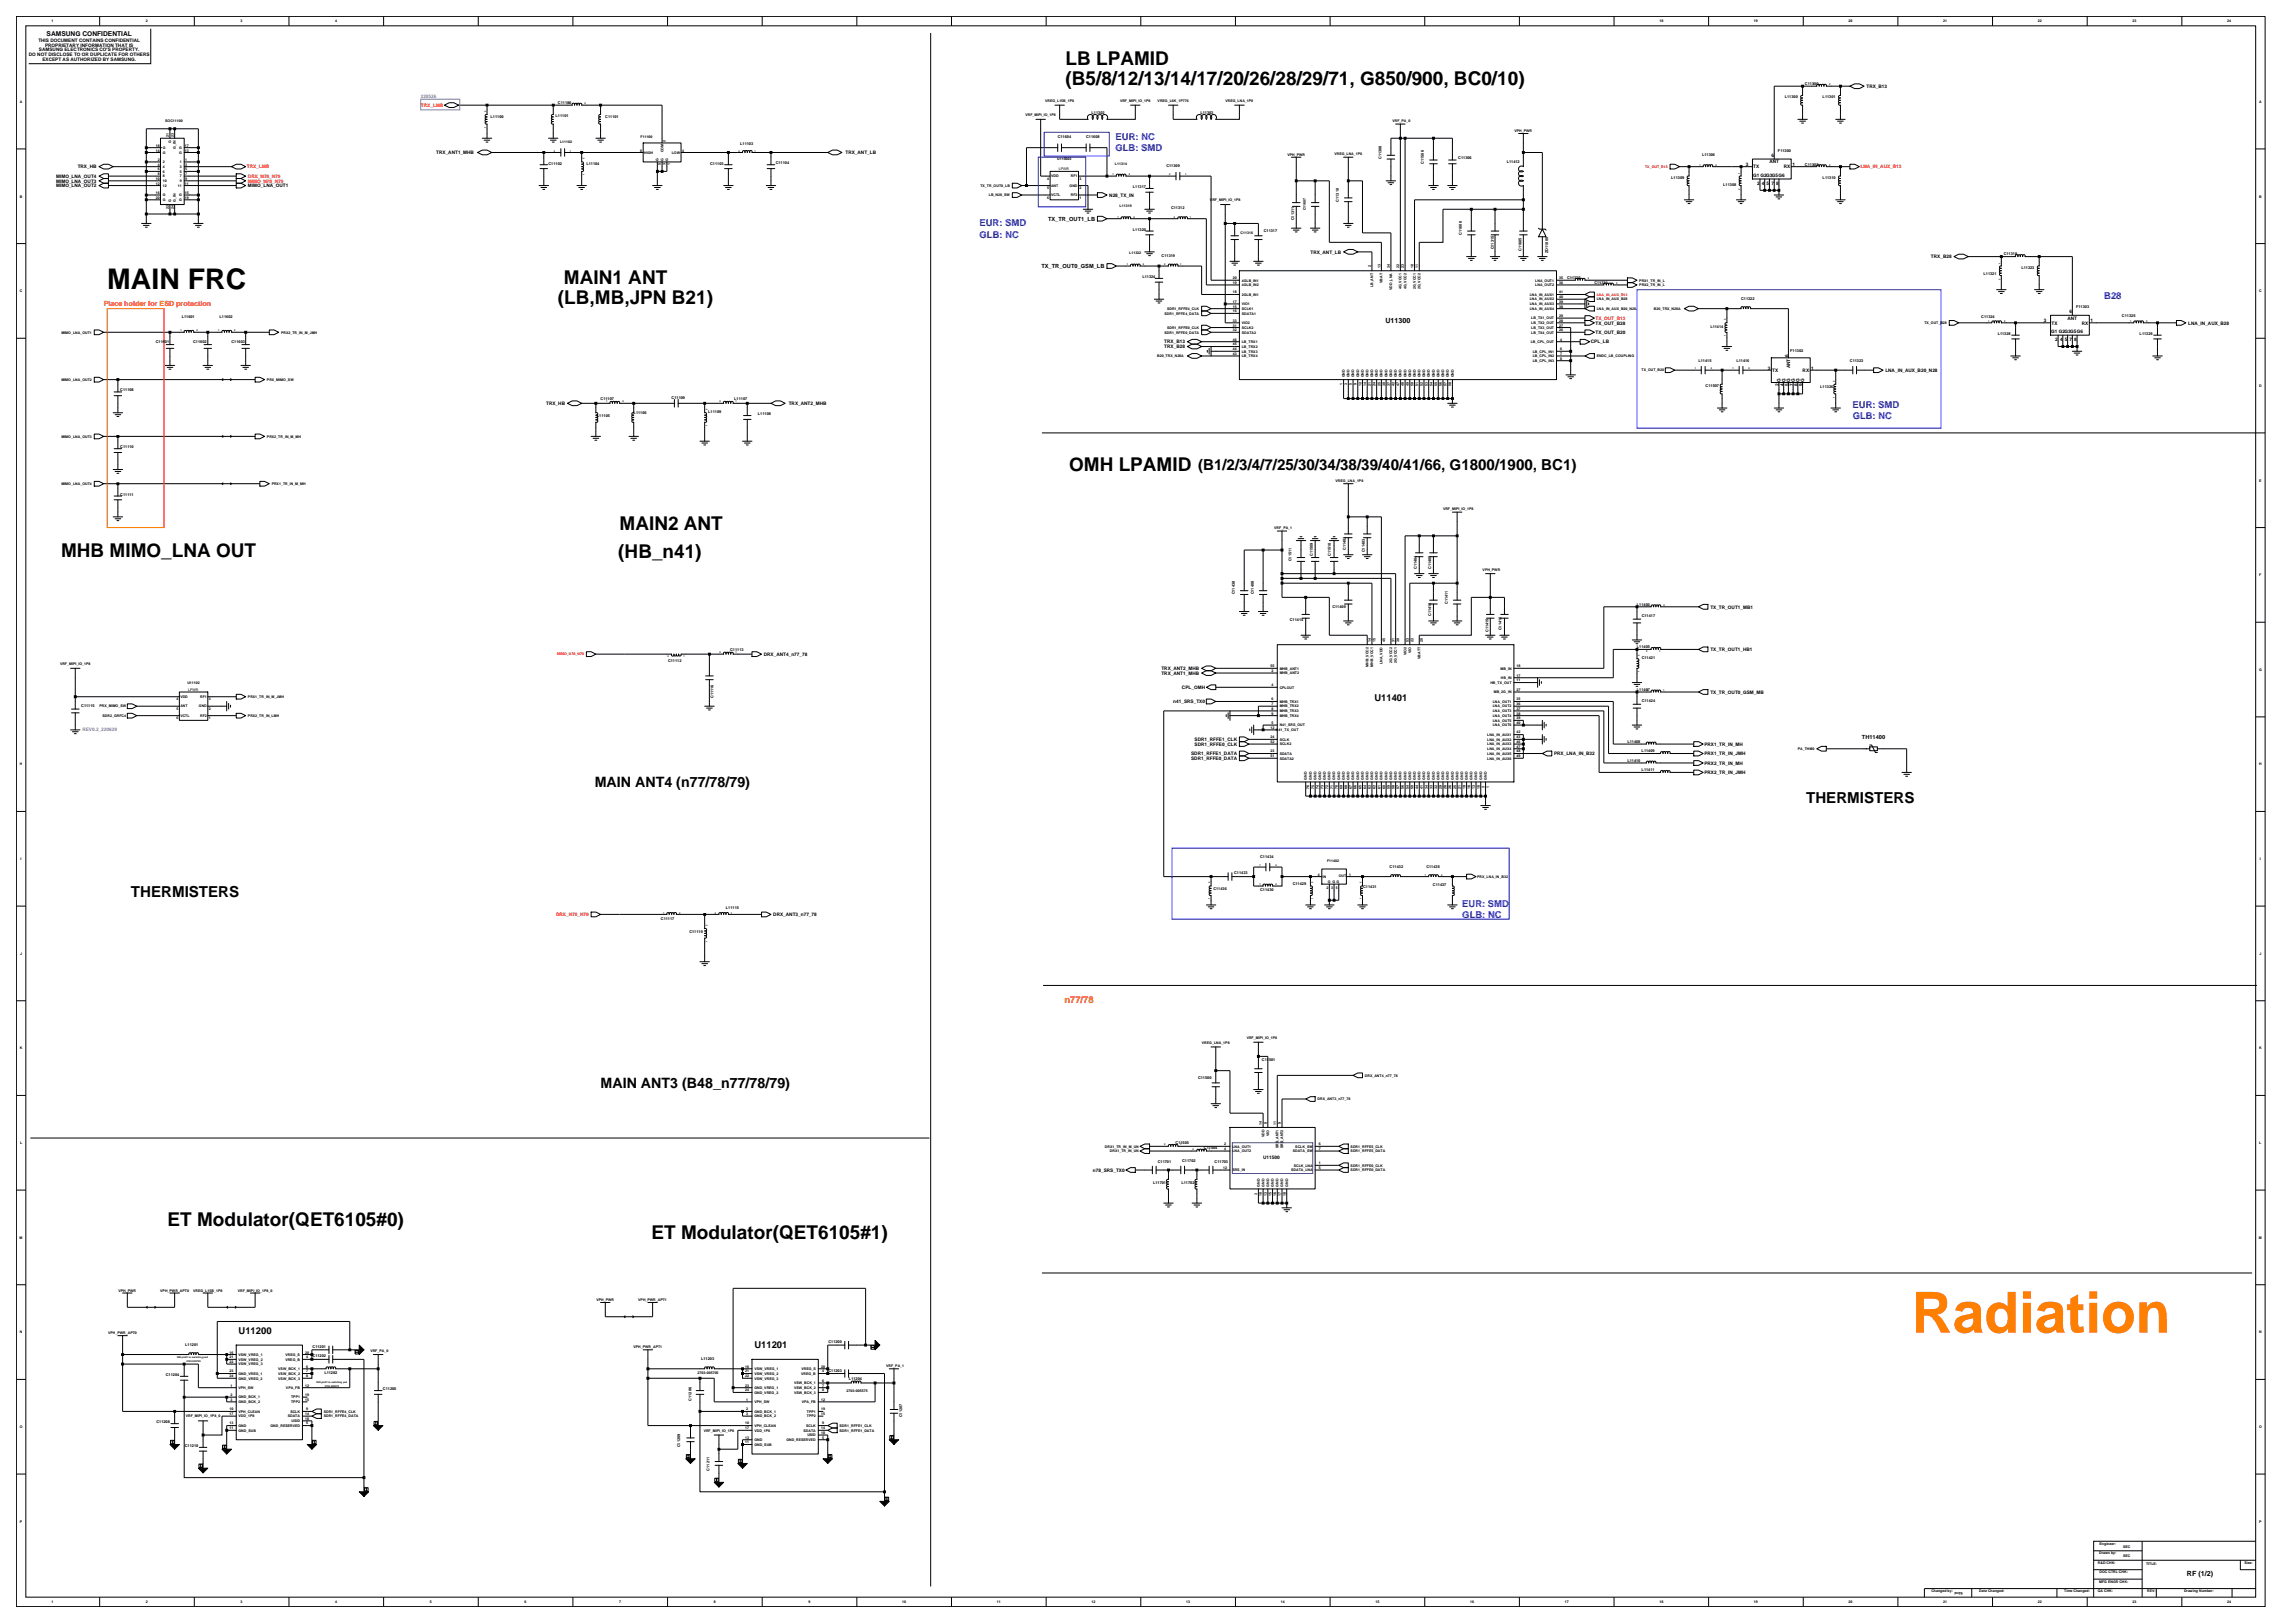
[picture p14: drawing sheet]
<svg xmlns="http://www.w3.org/2000/svg" width="420mm" height="297mm" viewBox="0 0 420 297" stroke-linecap="round" stroke-linejoin="round" font-family="sans-serif">
<defs><g id="words">
<text font-size="10.4" fill="#ff7f00" x="349.9" y="243.9">Radiation</text>
<text font-size="5.2" x="19.6" y="52.8">MAIN FRC</text>
<g font-size="3.5">
<text x="195" y="11.9">LB LPAMID</text>
<text x="195" y="15.6">(B5/8/12/13/14/17/20/26/28/29/71, G850/900, BC0/10)</text>
<text x="103.2" y="51.9">MAIN1 ANT</text>
<text x="102.1" y="55.6">(LB,MB,JPN B21)</text>
<text x="195.7" y="86.1">OMH LPAMID</text>
<text x="11.2" y="101.9">MHB MIMO_LNA OUT</text>
<text x="113.4" y="97">MAIN2 ANT</text>
<text x="113.2" y="102.2">(HB_n41)</text>
<text x="30.7" y="224.3">ET Modulator(QET6105#0)</text>
<text x="119.2" y="226.7">ET Modulator(QET6105#1)</text>
</g>
<g font-size="2.8">
<text x="219.3" y="85.9">(B1/2/3/4/7/25/30/34/38/39/40/41/66, G1800/1900, BC1)</text>
<text x="330.5" y="147">THERMISTERS</text>
<text x="24" y="164.1">THERMISTERS</text>
</g>
<g font-size="2.6">
<text x="108.8" y="144">MAIN ANT4 (n77/78/79)</text>
<text x="109.9" y="199.2">MAIN ANT3 (B48_n77/78/79)</text>
</g>
<g font-size="1.7" fill="#00f">
<text x="204.1" y="27.6">GLB: SMD</text>
<text x="204.2" y="25.7">EUR: NC</text>
<text x="179.3" y="41.3">EUR: SMD</text>
<text x="179.3" y="43.5">GLB: NC</text>
<text x="385.1" y="54.8">B28</text>
<text x="339" y="74.6">EUR: SMD</text>
<text x="339.1" y="76.6">GLB: NC</text>
<text x="267.6" y="166">EUR: SMD</text>
<text x="267.6" y="167.9">GLB: NC</text>
</g>
<g font-size="1.7">
<text x="251.5" y="128.3">U11401</text>
<text x="43.7" y="244.2">U11200</text>
<text x="138.1" y="246.8">U11201</text>
</g>
<text font-size="1.7" fill="#f00" x="194.8" y="183.6">n77/78</text>
<text font-size="1.3" fill="#f00" x="19" y="56">Place holder for ESD protection</text>
<g font-size="1.3">
<text x="253.5" y="59.1">U11300</text>
<text x="400.2" y="288.4">RF (1/2)</text>
</g>
<text font-size="1.2" x="8.5" y="6.6">SAMSUNG CONFIDENTIAL</text>
<g font-size="1">
<text x="191.8" y="40.4">TX_TR_OUT1_LB</text>
<text x="190.6" y="49.1">TX_TR_OUT0_GSM_LB</text>
<text x="340.7" y="135.3">TH11400</text>
</g>
<g font-size=".9">
<text x="5.3" y="10.2">DO NOT DISCLOSE TO OR DUPLICATE FOR OTHERS</text>
<text x="7" y="7.6">THIS DOCUMENT CONTAINS CONFIDENTIAL</text>
<text x="7.1" y="9.4">SAMSUNG ELECTRONICS CO'S PROPERTY.</text>
<text x="7.8" y="11.1">EXCEPT AS AUTHORIZED BY SAMSUNG.</text>
<text x="8.2" y="8.5">PROPRIETARY INFORMATION THAT IS</text>
<text x="341.6" y="16.1">TRX_B13</text>
<text x="79.8" y="28.2">TRX_ANT1_MHB</text>
<text x="154.7" y="28.2">TRX_ANT_LB</text>
<text x="323.8" y="29.9">ANT</text>
<text x="324.2" y="28.7">6</text>
<text x="10.3" y="32.5">MIMO_LNA_OUT4</text>
<text x="10.3" y="33.4">MIMO_LNA_OUT3</text>
<text x="10.3" y="34.3">MIMO_LNA_OUT2</text>
<text x="14.2" y="30.8">TRX_HB</text>
<text x="45.4" y="34.3">MIMO_LNA_OUT1</text>
<text x="203" y="36">N28_TX_IN</text>
<text x="319.5" y="30.3">3</text>
<text x="320.8" y="32.4">G1 G2G3G5G6</text>
<text x="320.9" y="30.8">TX</text>
<text x="321.6" y="33.8">2</text>
<text x="322.4" y="33.8">4</text>
<text x="323.3" y="33.8">5</text>
<text x="324.2" y="33.8">7</text>
<text x="325" y="33.8">8</text>
<text x="326.4" y="30.8">RX</text>
<text x="328" y="30.3">1</text>
<text x="239.8" y="46.4">TRX_ANT_LB</text>
<text x="353.4" y="47.3">TRX_B28</text>
<text x="292" y="59.4">TX_OUT_B28</text>
<text x="374.1" y="58.9">3</text>
<text x="375.4" y="59.4">TX</text>
<text x="378.4" y="58.5">ANT</text>
<text x="378.7" y="57.3">6</text>
<text x="381" y="59.4">RX</text>
<text x="382.6" y="58.9">1</text>
<text x="400.5" y="59.4">LNA_IN_AUX_B28</text>
<text x="213.1" y="62.8">TRX_B13</text>
<text x="213.1" y="63.7">TRX_B28</text>
<text x="291.1" y="62.8">CPL_LB</text>
<text x="292" y="61.1">TX_OUT_B20</text>
<text x="327.3" y="65.3" transform="rotate(-90 327.3 65.3)">6</text>
<text x="375.4" y="61">G1 G2G3G5G6</text>
<text x="376.1" y="62.4">2</text>
<text x="377" y="62.4">4</text>
<text x="377.9" y="62.4">5</text>
<text x="378.7" y="62.4">7</text>
<text x="379.6" y="62.4">8</text>
<text x="323.5" y="67.7">3</text>
<text x="324.3" y="68">TX</text>
<text x="325.6" y="70.6" transform="rotate(-90 325.6 70.6)">2</text>
<text x="325.9" y="69.8" transform="rotate(-90 325.9 69.8)">G</text>
<text x="326.4" y="70.6" transform="rotate(-90 326.4 70.6)">4</text>
<text x="326.7" y="69.8" transform="rotate(-90 326.7 69.8)">G</text>
<text x="327.3" y="70.6" transform="rotate(-90 327.3 70.6)">5</text>
<text x="327.6" y="69.8" transform="rotate(-90 327.6 69.8)">G</text>
<text x="327.6" y="67.4" transform="rotate(-90 327.6 67.4)">ANT</text>
<text x="328.2" y="70.6" transform="rotate(-90 328.2 70.6)">7</text>
<text x="328.5" y="69.8" transform="rotate(-90 328.5 69.8)">G</text>
<text x="329" y="70.6" transform="rotate(-90 329 70.6)">8</text>
<text x="329.3" y="69.8" transform="rotate(-90 329.3 69.8)">G</text>
<text x="329.9" y="70.6" transform="rotate(-90 329.9 70.6)">9</text>
<text x="329.9" y="68">RX</text>
<text x="330.2" y="69.8" transform="rotate(-90 330.2 69.8)">G</text>
<text x="331.4" y="67.7">1</text>
<text x="345" y="68">LNA_IN_AUX_B20_N28</text>
<text x="100" y="74.1">TRX_HB</text>
<text x="144.3" y="74.1">TRX_ANT2_MHB</text>
<text x="313" y="111.3">TX_TR_OUT1_MB1</text>
<text x="313" y="119.1">TX_TR_OUT1_HB1</text>
<text x="139.8" y="120">DRX_ANT4_n77_78</text>
<text x="212.5" y="123.5">TRX_ANT1_MHB</text>
<text x="212.5" y="122.6">TRX_ANT2_MHB</text>
<text x="214.7" y="128.7">n41_SRS_TX0</text>
<text x="216.3" y="126.1">CPL_OMH</text>
<text x="313" y="126.9">TX_TR_OUT0_GSM_MB</text>
<text x="218.6" y="136.5">SDR1_RFFE0_CLK</text>
<text x="218.6" y="135.6">SDR1_RFFE1_CLK</text>
<text x="311.9" y="136.5">PRX1_TR_IN_MH</text>
<text x="218" y="139.1">SDR1_RFFE0_DATA</text>
<text x="218" y="138.2">SDR1_RFFE1_DATA</text>
<text x="284.4" y="138.2">PRX_LNA_IN_B32</text>
<text x="311.9" y="138.2">PRX1_TR_IN_JMH</text>
<text x="311.9" y="139.9">PRX2_TR_IN_MH</text>
<text x="311.9" y="141.7">PRX2_TR_IN_JMH</text>
<text x="141.5" y="167.6">DRX_ANT3_n77_78</text>
<text x="200" y="214.4">n78_SRS_TX0</text>
<text x="231.2" y="212">U11500</text>
</g>
<g font-size=".9" fill="#9f5f9f">
<text x="77" y="17.9">220526</text>
<text x="15.1" y="133.8">REV0.2_220629</text>
</g>
<g font-size=".9" fill="#f00">
<text x="77" y="19.6">TRX_LMB</text>
<text x="45.2" y="30.8">TRX_LMB</text>
<text x="45.4" y="33.4">MIMO_N78_N79</text>
<text x="45.4" y="32.5">DRX_N78_N79</text>
<text x="340.5" y="30.8">LNA_IN_AUX_B13</text>
<text x="292" y="58.5">TX_OUT_B13</text>
<text x="101.8" y="167.6">DRX_N78_N79</text>
</g>
<g font-size=".7">
<text x="9.4" y="4.1">1</text>
<text x="26.7" y="4.1">2</text>
<text x="44" y="4.1">3</text>
<text x="61.4" y="4.1">4</text>
<text x="303.7" y="4.1">18</text>
<text x="321" y="4.1">19</text>
<text x="338.3" y="4.1">20</text>
<text x="355.6" y="4.1">21</text>
<text x="372.9" y="4.1">22</text>
<text x="390.3" y="4.1">23</text>
<text x="407.6" y="4.1">24</text>
<text x="330.3" y="15.6">C11300</text>
<text x="3.6" y="18.8">A</text>
<text x="30.2" y="22.3">SOC11100</text>
<text x="89.8" y="21.6">L11100</text>
<text x="101.7" y="21.5">L11101</text>
<text x="102.1" y="19">C11100</text>
<text x="110.8" y="21.6">C11101</text>
<text x="187.7" y="21.2">VRF_MIPI_IO_1P8</text>
<text x="191.3" y="18.6">VREG_L15B_1P8</text>
<text x="199.8" y="20.8">L11302</text>
<text x="205" y="18.6">VRF_MIPI_IO_1P8</text>
<text x="211.9" y="18.6">VREG_L6K_1P776</text>
<text x="219.7" y="20.8">L11303</text>
<text x="224.3" y="18.6">VREG_LNA_1P8</text>
<text x="254.8" y="22.3">VRF_PA_0</text>
<text x="326.6" y="18">L11300</text>
<text x="333.6" y="18">L11301</text>
<text x="413.4" y="18.8">A</text>
<text x="28.5" y="27.7">14</text>
<text x="28.5" y="26.9">18</text>
<text x="28.9" y="29.5">2</text>
<text x="29.8" y="28.1">G</text>
<text x="29.8" y="27.3">G</text>
<text x="29.8" y="29.8">2</text>
<text x="30.9" y="25.2" transform="rotate(-90 30.9 25.2)">21</text>
<text x="31.3" y="26.2" transform="rotate(-90 31.3 26.2)">G</text>
<text x="31.8" y="25.2" transform="rotate(-90 31.8 25.2)">23</text>
<text x="32.2" y="27.3" transform="rotate(-90 32.2 27.3)">G_IN</text>
<text x="32.8" y="28.1">G</text>
<text x="32.8" y="27.3">G</text>
<text x="32.9" y="29.8">1</text>
<text x="33.8" y="26.9">17</text>
<text x="33.8" y="27.7">13</text>
<text x="33.9" y="29.5">1</text>
<text x="102.5" y="26.2">L11102</text>
<text x="117.2" y="27.7">6</text>
<text x="117.2" y="25.3">F11100</text>
<text x="117.9" y="28.1">HIGH</text>
<text x="120.5" y="29.5" transform="rotate(-90 120.5 29.5)">G</text>
<text x="121.4" y="29.5" transform="rotate(-90 121.4 29.5)">G</text>
<text x="121.4" y="27.9" transform="rotate(-90 121.4 27.9)">COM</text>
<text x="121.8" y="26" transform="rotate(-90 121.8 26)">2</text>
<text x="122.3" y="29.5" transform="rotate(-90 122.3 29.5)">G</text>
<text x="122.9" y="28.1">LOW</text>
<text x="124.8" y="27.7">4</text>
<text x="135.5" y="26.6">L11103</text>
<text x="193.5" y="29.2">U115003</text>
<text x="193.6" y="25.3">C11604</text>
<text x="198.8" y="25.3">C11608</text>
<text x="235.6" y="28.5">VPH_PWR</text>
<text x="244.2" y="28.4">VREG_LNA_1P8</text>
<text x="252.8" y="29.1" transform="rotate(-90 252.8 29.1)">C11308</text>
<text x="260.6" y="30" transform="rotate(-90 260.6 30)">C11506</text>
<text x="266.9" y="29.1">C11306</text>
<text x="275.7" y="29.9">L11412</text>
<text x="277.2" y="24.2">VPH_PWR</text>
<text x="311.5" y="28.5">L11306</text>
<text x="325.4" y="27.8">F11300</text>
<text x="28.5" y="35.5">16</text>
<text x="28.5" y="32.9">10</text>
<text x="28.5" y="33.8">12</text>
<text x="28.9" y="31.2">6</text>
<text x="28.9" y="32">8</text>
<text x="28.9" y="30.3">4</text>
<text x="29.8" y="32.4">8</text>
<text x="29.8" y="30.7">4</text>
<text x="29.8" y="31.6">6</text>
<text x="29.8" y="35.9">G</text>
<text x="29.8" y="33.3">10</text>
<text x="29.8" y="34.2">12</text>
<text x="32.5" y="34.2">11</text>
<text x="32.8" y="35.9">G</text>
<text x="32.9" y="32.4">7</text>
<text x="32.9" y="33.3">9</text>
<text x="32.9" y="30.7">3</text>
<text x="32.9" y="31.6">5</text>
<text x="33.8" y="35.5">15</text>
<text x="33.8" y="33.8">11</text>
<text x="33.9" y="32">7</text>
<text x="33.9" y="32.9">9</text>
<text x="33.9" y="30.3">3</text>
<text x="33.9" y="31.2">5</text>
<text x="100.4" y="30.1">C11102</text>
<text x="107.3" y="30.1">L11104</text>
<text x="120.9" y="30.2" transform="rotate(-90 120.9 30.2)">5</text>
<text x="121.8" y="30.2" transform="rotate(-90 121.8 30.2)">3</text>
<text x="122.7" y="30.2" transform="rotate(-90 122.7 30.2)">1</text>
<text x="130" y="30.1">C11103</text>
<text x="142" y="30.1">C11104</text>
<text x="179.4" y="34.2">TX_TR_OUT0_LB</text>
<text x="181" y="35.9">LB_N28_SW</text>
<text x="191.7" y="32.9">4</text>
<text x="191.7" y="34.6">5</text>
<text x="192.4" y="34.2">ANT</text>
<text x="192.4" y="35.9">VCTL</text>
<text x="192.4" y="32.5">VDD</text>
<text x="193.8" y="31.1">LPWR</text>
<text x="195.8" y="34.2">GND</text>
<text x="196" y="32.5">RF1</text>
<text x="196" y="35.9">RF2</text>
<text x="197.6" y="34.6">2</text>
<text x="197.6" y="32.9">3</text>
<text x="204" y="30.1">L11314</text>
<text x="207.3" y="34.5">L11317</text>
<text x="213.4" y="30.5">C11309</text>
<text x="305.8" y="32.7">L11309</text>
<text x="315.4" y="34">L11308</text>
<text x="330.3" y="30.3">C11302</text>
<text x="333.6" y="32.7">L11310</text>
<text x="3.6" y="36.1">B</text>
<text x="28.5" y="36.4">20</text>
<text x="29.8" y="36.8">G</text>
<text x="30.9" y="38.3" transform="rotate(-90 30.9 38.3)">22</text>
<text x="31.3" y="37" transform="rotate(-90 31.3 37)">G</text>
<text x="31.8" y="38.3" transform="rotate(-90 31.8 38.3)">24</text>
<text x="32.2" y="37" transform="rotate(-90 32.2 37)">G_IN</text>
<text x="32.8" y="36.8">G</text>
<text x="33.8" y="36.4">19</text>
<text x="191.7" y="36.3">6</text>
<text x="197.6" y="36.3">1</text>
<text x="204.9" y="37.9">L11319</text>
<text x="214.3" y="38.3">C11312</text>
<text x="221.4" y="36.8">VRF_MIPI_IO_1P8</text>
<text x="236.9" y="40.3" transform="rotate(-90 236.9 40.3)">C11311</text>
<text x="239" y="38.5" transform="rotate(-90 239 38.5)">C11607</text>
<text x="245" y="36.9" transform="rotate(-90 245 36.9)">C11310</text>
<text x="413.4" y="36.1">B</text>
<text x="206.6" y="46.6">L11322</text>
<text x="207.3" y="42.3">L11320</text>
<text x="212.6" y="47">C11319</text>
<text x="227" y="42.8">C11316</text>
<text x="231.3" y="42.5">C11317</text>
<text x="267.5" y="43" transform="rotate(-90 267.5 43)">C11606</text>
<text x="273.4" y="45.6" transform="rotate(-90 273.4 45.6)">C11315</text>
<text x="278.4" y="46" transform="rotate(-90 278.4 46)">C11605</text>
<text x="283.3" y="46.3" transform="rotate(-90 283.3 46.3)">ZD11000</text>
<text x="366.7" y="46.7">C11318</text>
<text x="3.6" y="53.5">C</text>
<text x="209.1" y="50.9">L11324</text>
<text x="225.6" y="53.7">18</text>
<text x="225.6" y="52">19</text>
<text x="225.6" y="51.1">20</text>
<text x="227.3" y="52.4">4GLB_IN2</text>
<text x="227.3" y="51.5">4GLB_IN1</text>
<text x="250.9" y="48.9" transform="rotate(-90 250.9 48.9)">2</text>
<text x="251.3" y="52.6" transform="rotate(-90 251.3 52.6)">LB_ANT</text>
<text x="252.6" y="49" transform="rotate(-90 252.6 49)">13</text>
<text x="253" y="51.8" transform="rotate(-90 253 51.8)">VBAT</text>
<text x="254.3" y="49" transform="rotate(-90 254.3 49)">34</text>
<text x="254.8" y="53.1" transform="rotate(-90 254.8 53.1)">VDD_LNA</text>
<text x="256.1" y="49" transform="rotate(-90 256.1 49)">22</text>
<text x="256.5" y="53" transform="rotate(-90 256.5 53)">4G_VCC1</text>
<text x="256.9" y="49" transform="rotate(-90 256.9 49)">23</text>
<text x="257.4" y="53" transform="rotate(-90 257.4 53)">4G_VCC2</text>
<text x="258.7" y="49" transform="rotate(-90 258.7 49)">10</text>
<text x="259.1" y="53" transform="rotate(-90 259.1 53)">2G_VCC1</text>
<text x="259.5" y="49" transform="rotate(-90 259.5 49)">11</text>
<text x="260" y="53" transform="rotate(-90 260 53)">2G_VCC2</text>
<text x="281" y="51.5">LNA_OUT1</text>
<text x="281" y="52.4">LNA_OUT2</text>
<text x="285.4" y="53.7">41</text>
<text x="285.4" y="51.1">35</text>
<text x="285.4" y="52">36</text>
<text x="286.8" y="51.1">C11320</text>
<text x="291.8" y="51.9">C11321</text>
<text x="300" y="51.5">PRX1_TR_IN_L</text>
<text x="300" y="52.4">PRX2_TR_IN_L</text>
<text x="363" y="50.4">L11321</text>
<text x="369.9" y="49.2">L11323</text>
<text x="413.4" y="53.5">C</text>
<text x="33.3" y="58.3">L11601</text>
<text x="40.2" y="58.3">L11602</text>
<text x="213.1" y="57.6">SDR1_RFFE4_DATA</text>
<text x="213.6" y="56.7">SDR1_RFFE4_CLK</text>
<text x="225.6" y="59.7">31</text>
<text x="225.6" y="58.9">33</text>
<text x="225.6" y="56.3">15</text>
<text x="225.6" y="57.1">16</text>
<text x="225.6" y="55.4">17</text>
<text x="227.3" y="59.3">VIO2</text>
<text x="227.3" y="56.7">SCLK1</text>
<text x="227.3" y="57.6">SDATA1</text>
<text x="227.3" y="55.8">VIO1</text>
<text x="227.3" y="54.1">2GLB_IN1</text>
<text x="279.9" y="56.7">LNA_IN_AUX4</text>
<text x="279.9" y="55.8">LNA_IN_AUX3</text>
<text x="279.9" y="55">LNA_IN_AUX2</text>
<text x="279.9" y="54.1">LNA_IN_AUX1</text>
<text x="280.2" y="59.3">LB_TX2_OUT</text>
<text x="280.2" y="58.4">LB_TX1_OUT</text>
<text x="285.4" y="56.3">38</text>
<text x="285.4" y="55.4">39</text>
<text x="285.4" y="54.5">40</text>
<text x="285.4" y="59.7">27</text>
<text x="285.4" y="58.9">28</text>
<text x="285.4" y="58">29</text>
<text x="292.2" y="55">LNA_IN_AUX_B28</text>
<text x="292.2" y="56.7">LNA_IN_AUX_B20_N28</text>
<text x="302.7" y="56.7">B20_TRX_N28A</text>
<text x="313" y="59.9">L11414</text>
<text x="318.6" y="54.9">C11322</text>
<text x="352.2" y="59.3">TX_OUT_B28</text>
<text x="362.6" y="58.2">C11324</text>
<text x="379.9" y="56.4">F11303</text>
<text x="388.3" y="58">C11325</text>
<text x="11.2" y="61">MIMO_LNA_OUT1</text>
<text x="28.5" y="62.8">C11601</text>
<text x="35.3" y="62.8">C11602</text>
<text x="42.4" y="62.8">C11603</text>
<text x="51.5" y="61">PRX2_TR_IN_M_JMH</text>
<text x="211.8" y="65.4">B20_TRX_N28A</text>
<text x="213.1" y="61">SDR1_RFFE0_DATA</text>
<text x="213.6" y="60.2">SDR1_RFFE0_CLK</text>
<text x="225.6" y="64.1">44</text>
<text x="225.6" y="63.2">45</text>
<text x="225.6" y="62.3">46</text>
<text x="225.6" y="64.9">43</text>
<text x="225.6" y="60.6">32</text>
<text x="227.3" y="64.5">LB_TRX3</text>
<text x="227.3" y="63.6">LB_TRX2</text>
<text x="227.3" y="62.8">LB_TRX1</text>
<text x="227.3" y="65.4">LB_TRX4</text>
<text x="227.3" y="60.2">SCLK2</text>
<text x="227.3" y="61">SDATA2</text>
<text x="280.1" y="62.8">LB_CPL_OUT</text>
<text x="280.2" y="61">LB_TX4_OUT</text>
<text x="280.2" y="60.2">LB_TX3_OUT</text>
<text x="280.5" y="64.5">LB_CPL_IN1</text>
<text x="280.5" y="65.4">LB_CPL_IN2</text>
<text x="285.4" y="60.6">26</text>
<text x="285.5" y="64.1">6</text>
<text x="285.5" y="64.9">7</text>
<text x="285.5" y="65.8">8</text>
<text x="285.5" y="62.3">4</text>
<text x="292.2" y="65.4">ENDC_LB_COUPLING</text>
<text x="327.6" y="64.5">F11302</text>
<text x="365.6" y="61.3">L11328</text>
<text x="391.6" y="61.3">L11329</text>
<text x="11.2" y="69.7">MIMO_LNA_OUT2</text>
<text x="22" y="71.6">C11108</text>
<text x="48.9" y="69.7">PRX_MIMO_SW</text>
<text x="245.7" y="70.5" transform="rotate(-90 245.7 70.5)">1</text>
<text x="246.1" y="69" transform="rotate(-90 246.1 69)">GND</text>
<text x="246.5" y="70.5" transform="rotate(-90 246.5 70.5)">3</text>
<text x="247" y="69" transform="rotate(-90 247 69)">GND</text>
<text x="247.4" y="70.5" transform="rotate(-90 247.4 70.5)">5</text>
<text x="247.8" y="69" transform="rotate(-90 247.8 69)">GND</text>
<text x="248.3" y="70.5" transform="rotate(-90 248.3 70.5)">9</text>
<text x="248.7" y="69" transform="rotate(-90 248.7 69)">GND</text>
<text x="249.1" y="70.7" transform="rotate(-90 249.1 70.7)">12</text>
<text x="249.6" y="69" transform="rotate(-90 249.6 69)">GND</text>
<text x="250" y="70.7" transform="rotate(-90 250 70.7)">14</text>
<text x="250.4" y="69" transform="rotate(-90 250.4 69)">GND</text>
<text x="250.9" y="70.7" transform="rotate(-90 250.9 70.7)">21</text>
<text x="251.3" y="69" transform="rotate(-90 251.3 69)">GND</text>
<text x="251.7" y="70.7" transform="rotate(-90 251.7 70.7)">24</text>
<text x="252.2" y="69" transform="rotate(-90 252.2 69)">GND</text>
<text x="252.6" y="70.7" transform="rotate(-90 252.6 70.7)">25</text>
<text x="253" y="69" transform="rotate(-90 253 69)">GND</text>
<text x="253.5" y="70.7" transform="rotate(-90 253.5 70.7)">30</text>
<text x="253.9" y="69" transform="rotate(-90 253.9 69)">GND</text>
<text x="254.3" y="70.7" transform="rotate(-90 254.3 70.7)">37</text>
<text x="254.8" y="69" transform="rotate(-90 254.8 69)">GND</text>
<text x="255.2" y="70.7" transform="rotate(-90 255.2 70.7)">42</text>
<text x="255.6" y="69" transform="rotate(-90 255.6 69)">GND</text>
<text x="256.1" y="70.7" transform="rotate(-90 256.1 70.7)">47</text>
<text x="256.5" y="69" transform="rotate(-90 256.5 69)">GND</text>
<text x="256.9" y="70.7" transform="rotate(-90 256.9 70.7)">48</text>
<text x="257.4" y="69" transform="rotate(-90 257.4 69)">GND</text>
<text x="257.8" y="70.7" transform="rotate(-90 257.8 70.7)">49</text>
<text x="258.2" y="69" transform="rotate(-90 258.2 69)">GND</text>
<text x="258.7" y="70.7" transform="rotate(-90 258.7 70.7)">50</text>
<text x="259.1" y="69" transform="rotate(-90 259.1 69)">GND</text>
<text x="259.5" y="70.7" transform="rotate(-90 259.5 70.7)">51</text>
<text x="260" y="69" transform="rotate(-90 260 69)">GND</text>
<text x="260.4" y="70.7" transform="rotate(-90 260.4 70.7)">52</text>
<text x="260.8" y="69" transform="rotate(-90 260.8 69)">GND</text>
<text x="261.3" y="70.7" transform="rotate(-90 261.3 70.7)">53</text>
<text x="261.7" y="69" transform="rotate(-90 261.7 69)">GND</text>
<text x="262.1" y="70.7" transform="rotate(-90 262.1 70.7)">54</text>
<text x="262.6" y="69" transform="rotate(-90 262.6 69)">GND</text>
<text x="263" y="70.7" transform="rotate(-90 263 70.7)">55</text>
<text x="263.4" y="69" transform="rotate(-90 263.4 69)">GND</text>
<text x="263.9" y="70.7" transform="rotate(-90 263.9 70.7)">56</text>
<text x="264.3" y="69" transform="rotate(-90 264.3 69)">GND</text>
<text x="264.7" y="70.7" transform="rotate(-90 264.7 70.7)">57</text>
<text x="265.2" y="69" transform="rotate(-90 265.2 69)">GND</text>
<text x="265.6" y="70.7" transform="rotate(-90 265.6 70.7)">58</text>
<text x="266" y="69" transform="rotate(-90 266 69)">GND</text>
<text x="280.5" y="66.2">LB_CPL_IN3</text>
<text x="300.4" y="68">TX_OUT_B20</text>
<text x="310.8" y="66.2">L11415</text>
<text x="312.1" y="70.8">C11507</text>
<text x="317.8" y="66.2">L11416</text>
<text x="333.1" y="71">L11326</text>
<text x="338.5" y="66.2">C11323</text>
<text x="413.4" y="70.8">D</text>
<text x="109.2" y="76.4">L11105</text>
<text x="109.9" y="73.1">C11107</text>
<text x="116" y="75.8">L11106</text>
<text x="122.9" y="72.9">C11109</text>
<text x="129.6" y="75.6">L11109</text>
<text x="134.4" y="73.1">L11107</text>
<text x="138.7" y="76">L11108</text>
<text x="11.2" y="80.1">MIMO_LNA_OUT3</text>
<text x="22" y="82">C11110</text>
<text x="48.9" y="80.1">PRX2_TR_IN_M_MH</text>
<text x="11.2" y="88.7">MIMO_LNA_OUT4</text>
<text x="49.7" y="88.7">PRX1_TR_IN_M_MH</text>
<text x="244.4" y="88.1">VREG_LNA_1P8</text>
<text x="413.4" y="88.1">E</text>
<text x="22" y="90.7">C11111</text>
<text x="264.1" y="93.3">VRF_MIPI_IO_1P8</text>
<text x="233.2" y="96.8">VRF_PA_1</text>
<text x="240.2" y="101.7" transform="rotate(-90 240.2 101.7)">C11509</text>
<text x="243.6" y="101.7" transform="rotate(-90 243.6 101.7)">C11510</text>
<text x="246.3" y="100.6" transform="rotate(-90 246.3 100.6)">C11402</text>
<text x="249.8" y="101.1" transform="rotate(-90 249.8 101.1)">C11403</text>
<text x="236.3" y="102.7" transform="rotate(-90 236.3 102.7)">C11511</text>
<text x="259.3" y="104.1" transform="rotate(-90 259.3 104.1)">C11404</text>
<text x="261.9" y="104.1" transform="rotate(-90 261.9 104.1)">C11405</text>
<text x="271.3" y="104.6">VPH_PWR</text>
<text x="413.5" y="105.4">F</text>
<text x="226" y="108.8" transform="rotate(-90 226 108.8)">C11438</text>
<text x="229.4" y="108.8" transform="rotate(-90 229.4 108.8)">C11408</text>
<text x="236" y="113.6">C11414</text>
<text x="243.8" y="111.2">C11409</text>
<text x="261.9" y="112.8" transform="rotate(-90 261.9 112.8)">C11410</text>
<text x="264.9" y="110.5" transform="rotate(-90 264.9 110.5)">C11411</text>
<text x="299.6" y="110.8">L11403</text>
<text x="300.4" y="112.8">C11417</text>
<text x="133.6" y="119">C11113</text>
<text x="250.9" y="117.5" transform="rotate(-90 250.9 117.5)">14</text>
<text x="251.7" y="117.5" transform="rotate(-90 251.7 117.5)">15</text>
<text x="253.5" y="117.5" transform="rotate(-90 253.5 117.5)">45</text>
<text x="255.2" y="117.5" transform="rotate(-90 255.2 117.5)">31</text>
<text x="256.1" y="117.5" transform="rotate(-90 256.1 117.5)">30</text>
<text x="257.4" y="119.9" transform="rotate(-90 257.4 119.9)">VIO2</text>
<text x="257.8" y="117.5" transform="rotate(-90 257.8 117.5)">53</text>
<text x="258.2" y="119.5" transform="rotate(-90 258.2 119.5)">VIO</text>
<text x="258.7" y="117.5" transform="rotate(-90 258.7 117.5)">22</text>
<text x="260.4" y="117.5" transform="rotate(-90 260.4 117.5)">20</text>
<text x="272.4" y="115.7" transform="rotate(-90 272.4 115.7)">C11415</text>
<text x="274.8" y="115.4" transform="rotate(-90 274.8 115.4)">C11416</text>
<text x="299.6" y="118.6">L11405</text>
<text x="11" y="121.7">VRF_MIPI_IO_1P8</text>
<text x="34.3" y="125.1">U11102</text>
<text x="122.3" y="121.2">C11112</text>
<text x="232.5" y="122.1">55</text>
<text x="232.7" y="125.6">4</text>
<text x="232.7" y="123">2</text>
<text x="234.2" y="122.5">MHB_ANT1</text>
<text x="234.2" y="126">CPLOUT</text>
<text x="234.2" y="123.4">MHB_ANT2</text>
<text x="250.4" y="122" transform="rotate(-90 250.4 122)">MHB_VCC2</text>
<text x="251.3" y="122" transform="rotate(-90 251.3 122)">MHB_VCC1</text>
<text x="253" y="121.5" transform="rotate(-90 253 121.5)">LNA_VDD</text>
<text x="254.8" y="121.4" transform="rotate(-90 254.8 121.4)">2G_VCC2</text>
<text x="255.6" y="121.4" transform="rotate(-90 255.6 121.4)">2G_VCC1</text>
<text x="260" y="120.6" transform="rotate(-90 260 120.6)">VBATT</text>
<text x="272.8" y="125.1">HB_TX_OUT</text>
<text x="274.6" y="122.5">MB_IN</text>
<text x="274.7" y="124.3">HB_IN</text>
<text x="277.6" y="122.1">18</text>
<text x="277.6" y="124.7">11</text>
<text x="277.6" y="123.8">17</text>
<text x="300.4" y="120.6">C11421</text>
<text x="413.4" y="122.8">G</text>
<text x="14.9" y="129.4">C11115</text>
<text x="18.2" y="129.5">PRX_MIMO_SW</text>
<text x="18.8" y="131.2">SDR2_GRFC4</text>
<text x="32.3" y="129.9">5</text>
<text x="32.3" y="131.6">6</text>
<text x="32.3" y="128.1">4</text>
<text x="33" y="129.5">ANT</text>
<text x="33" y="131.2">VCTL</text>
<text x="33" y="127.7">VDD</text>
<text x="34.4" y="126.4">LPWR</text>
<text x="36.4" y="129.5">GND</text>
<text x="36.6" y="127.7">RF1</text>
<text x="36.6" y="131.2">RF2</text>
<text x="38.2" y="129.9">2</text>
<text x="38.2" y="128.1">3</text>
<text x="38.2" y="131.6">1</text>
<text x="45.4" y="131.2">PRX2_TR_IN_LMH</text>
<text x="45.4" y="127.7">PRX1_TR_IN_M_JMH</text>
<text x="130.6" y="127.7" transform="rotate(-90 130.6 127.7)">C11116</text>
<text x="232.7" y="129.9">8</text>
<text x="232.7" y="130.8">9</text>
<text x="232.7" y="129">7</text>
<text x="232.7" y="128.2">6</text>
<text x="234.2" y="130.3">MHB_TRX3</text>
<text x="234.2" y="131.2">MHB_TRX4</text>
<text x="234.2" y="129.5">MHB_TRX2</text>
<text x="234.2" y="128.6">MHB_TRX1</text>
<text x="273.2" y="128.6">LNA_OUT1</text>
<text x="273.2" y="129.5">LNA_OUT2</text>
<text x="273.2" y="130.3">LNA_OUT3</text>
<text x="273.2" y="131.2">LNA_OUT4</text>
<text x="273.4" y="126.9">MB_2G_IN</text>
<text x="277.6" y="128.2">35</text>
<text x="277.6" y="129">36</text>
<text x="277.6" y="129.9">37</text>
<text x="277.6" y="130.8">38</text>
<text x="277.6" y="131.6">39</text>
<text x="277.6" y="126.4">27</text>
<text x="299.6" y="126.4">L11407</text>
<text x="300.4" y="128.4">C11424</text>
<text x="232.5" y="135.9">52</text>
<text x="232.5" y="137.7">23</text>
<text x="232.5" y="135.1">24</text>
<text x="232.5" y="133.4">12</text>
<text x="232.7" y="132.5">5</text>
<text x="233.5" y="133.8">N41_TX_OUT</text>
<text x="234.2" y="132.9">N41_SRS_OUT</text>
<text x="234.2" y="136.4">SCLK2</text>
<text x="234.2" y="135.5">SCLK</text>
<text x="272.2" y="134.7">LNA_IN_AUX1</text>
<text x="272.2" y="135.5">LNA_IN_AUX2</text>
<text x="272.2" y="136.4">LNA_IN_AUX3</text>
<text x="272.2" y="137.3">LNA_IN_AUX4</text>
<text x="273.2" y="132.9">LNA_OUT6</text>
<text x="273.2" y="132">LNA_OUT5</text>
<text x="277.6" y="136.8">47</text>
<text x="277.6" y="137.7">48</text>
<text x="277.6" y="132.5">40</text>
<text x="277.6" y="134.2">42</text>
<text x="277.6" y="135.1">43</text>
<text x="277.6" y="135.9">46</text>
<text x="297.8" y="135.9">L11408</text>
<text x="300.4" y="137.7">L11409</text>
<text x="329" y="137.3">PA_THM0</text>
<text x="3.6" y="140.1">H</text>
<text x="232.5" y="138.6">51</text>
<text x="234.2" y="139">SDATA2</text>
<text x="234.2" y="138.1">SDATA</text>
<text x="239.2" y="142.6" transform="rotate(-90 239.2 142.6)">GND</text>
<text x="240.1" y="142.6" transform="rotate(-90 240.1 142.6)">GND</text>
<text x="240.9" y="142.6" transform="rotate(-90 240.9 142.6)">GND</text>
<text x="241.8" y="142.6" transform="rotate(-90 241.8 142.6)">GND</text>
<text x="242.6" y="142.6" transform="rotate(-90 242.6 142.6)">GND</text>
<text x="243.5" y="142.6" transform="rotate(-90 243.5 142.6)">GND</text>
<text x="244.4" y="142.6" transform="rotate(-90 244.4 142.6)">GND</text>
<text x="245.2" y="142.6" transform="rotate(-90 245.2 142.6)">GND</text>
<text x="246.1" y="142.6" transform="rotate(-90 246.1 142.6)">GND</text>
<text x="247" y="142.6" transform="rotate(-90 247 142.6)">GND</text>
<text x="247.8" y="142.6" transform="rotate(-90 247.8 142.6)">GND</text>
<text x="248.7" y="142.6" transform="rotate(-90 248.7 142.6)">GND</text>
<text x="249.6" y="142.6" transform="rotate(-90 249.6 142.6)">GND</text>
<text x="250.4" y="142.6" transform="rotate(-90 250.4 142.6)">GND</text>
<text x="251.3" y="142.6" transform="rotate(-90 251.3 142.6)">GND</text>
<text x="252.2" y="142.6" transform="rotate(-90 252.2 142.6)">GND</text>
<text x="253" y="142.6" transform="rotate(-90 253 142.6)">GND</text>
<text x="253.9" y="142.6" transform="rotate(-90 253.9 142.6)">GND</text>
<text x="254.8" y="142.6" transform="rotate(-90 254.8 142.6)">GND</text>
<text x="255.6" y="142.6" transform="rotate(-90 255.6 142.6)">GND</text>
<text x="256.5" y="142.6" transform="rotate(-90 256.5 142.6)">GND</text>
<text x="257.4" y="142.6" transform="rotate(-90 257.4 142.6)">GND</text>
<text x="258.2" y="142.6" transform="rotate(-90 258.2 142.6)">GND</text>
<text x="259.1" y="142.6" transform="rotate(-90 259.1 142.6)">GND</text>
<text x="260" y="142.6" transform="rotate(-90 260 142.6)">GND</text>
<text x="260.8" y="142.6" transform="rotate(-90 260.8 142.6)">GND</text>
<text x="261.7" y="142.6" transform="rotate(-90 261.7 142.6)">GND</text>
<text x="262.6" y="142.6" transform="rotate(-90 262.6 142.6)">GND</text>
<text x="263.4" y="142.6" transform="rotate(-90 263.4 142.6)">GND</text>
<text x="264.3" y="142.6" transform="rotate(-90 264.3 142.6)">GND</text>
<text x="265.2" y="142.6" transform="rotate(-90 265.2 142.6)">GND</text>
<text x="266" y="142.6" transform="rotate(-90 266 142.6)">GND</text>
<text x="266.9" y="142.6" transform="rotate(-90 266.9 142.6)">GND</text>
<text x="267.8" y="142.6" transform="rotate(-90 267.8 142.6)">GND</text>
<text x="268.6" y="142.6" transform="rotate(-90 268.6 142.6)">GND</text>
<text x="269.5" y="142.6" transform="rotate(-90 269.5 142.6)">GND</text>
<text x="270.4" y="142.6" transform="rotate(-90 270.4 142.6)">GND</text>
<text x="271.2" y="142.6" transform="rotate(-90 271.2 142.6)">GND</text>
<text x="272.1" y="142.6" transform="rotate(-90 272.1 142.6)">GND</text>
<text x="272.2" y="138.1">LNA_IN_AUX5</text>
<text x="272.2" y="139">LNA_IN_AUX6</text>
<text x="277.6" y="138.6">49</text>
<text x="297.8" y="139.4">L11410</text>
<text x="300.4" y="141.1">L11411</text>
<text x="413.4" y="140.1">H</text>
<text x="239.6" y="144.3" transform="rotate(-90 239.6 144.3)">76</text>
<text x="240.5" y="144.3" transform="rotate(-90 240.5 144.3)">75</text>
<text x="241.4" y="144.3" transform="rotate(-90 241.4 144.3)">74</text>
<text x="242.2" y="144.3" transform="rotate(-90 242.2 144.3)">73</text>
<text x="243.1" y="144.3" transform="rotate(-90 243.1 144.3)">72</text>
<text x="244" y="144.3" transform="rotate(-90 244 144.3)">71</text>
<text x="244.8" y="144.3" transform="rotate(-90 244.8 144.3)">70</text>
<text x="245.7" y="144.3" transform="rotate(-90 245.7 144.3)">69</text>
<text x="246.5" y="144.3" transform="rotate(-90 246.5 144.3)">68</text>
<text x="247.4" y="144.3" transform="rotate(-90 247.4 144.3)">67</text>
<text x="248.3" y="144.3" transform="rotate(-90 248.3 144.3)">66</text>
<text x="249.1" y="144.3" transform="rotate(-90 249.1 144.3)">65</text>
<text x="250" y="144.3" transform="rotate(-90 250 144.3)">64</text>
<text x="250.9" y="144.3" transform="rotate(-90 250.9 144.3)">63</text>
<text x="251.7" y="144.3" transform="rotate(-90 251.7 144.3)">62</text>
<text x="252.6" y="144.3" transform="rotate(-90 252.6 144.3)">61</text>
<text x="253.5" y="144.3" transform="rotate(-90 253.5 144.3)">60</text>
<text x="254.3" y="144.3" transform="rotate(-90 254.3 144.3)">59</text>
<text x="255.2" y="144.3" transform="rotate(-90 255.2 144.3)">58</text>
<text x="256.1" y="144.3" transform="rotate(-90 256.1 144.3)">57</text>
<text x="256.9" y="144.3" transform="rotate(-90 256.9 144.3)">56</text>
<text x="257.8" y="144.3" transform="rotate(-90 257.8 144.3)">54</text>
<text x="258.7" y="144.3" transform="rotate(-90 258.7 144.3)">50</text>
<text x="259.5" y="144.3" transform="rotate(-90 259.5 144.3)">44</text>
<text x="260.4" y="144.3" transform="rotate(-90 260.4 144.3)">41</text>
<text x="261.3" y="144.3" transform="rotate(-90 261.3 144.3)">34</text>
<text x="262.1" y="144.3" transform="rotate(-90 262.1 144.3)">33</text>
<text x="263" y="144.3" transform="rotate(-90 263 144.3)">32</text>
<text x="263.9" y="144.3" transform="rotate(-90 263.9 144.3)">29</text>
<text x="264.7" y="144.3" transform="rotate(-90 264.7 144.3)">28</text>
<text x="265.6" y="144.3" transform="rotate(-90 265.6 144.3)">26</text>
<text x="266.5" y="144.3" transform="rotate(-90 266.5 144.3)">25</text>
<text x="267.3" y="144.3" transform="rotate(-90 267.3 144.3)">21</text>
<text x="268.2" y="144.3" transform="rotate(-90 268.2 144.3)">19</text>
<text x="269.1" y="144.3" transform="rotate(-90 269.1 144.3)">16</text>
<text x="269.9" y="144.3" transform="rotate(-90 269.9 144.3)">13</text>
<text x="270.8" y="144.3" transform="rotate(-90 270.8 144.3)">10</text>
<text x="271.7" y="144.1" transform="rotate(-90 271.7 144.1)">3</text>
<text x="272.5" y="144.1" transform="rotate(-90 272.5 144.1)">1</text>
<text x="3.8" y="157.4">I</text>
<text x="225.9" y="160">C11433</text>
<text x="230.6" y="157">C11434</text>
<text x="236.6" y="162">C11429</text>
<text x="241.2" y="160.2">4</text>
<text x="242.1" y="160.7">IN</text>
<text x="242.9" y="157.8">F11402</text>
<text x="243" y="161.6">G G G</text>
<text x="245" y="160.6">OUT</text>
<text x="246.9" y="160.2">1</text>
<text x="254.3" y="158.9">C11432</text>
<text x="261" y="158.9">C11435</text>
<text x="270.4" y="160.6">PRX_LNA_IN_B32</text>
<text x="413.6" y="157.4">I</text>
<text x="132.8" y="166.2">L11115</text>
<text x="222.1" y="162.8">C11436</text>
<text x="230.6" y="163.1">C11430</text>
<text x="242.8" y="162.6">2</text>
<text x="243.6" y="162.6">3</text>
<text x="244.5" y="162.6">5</text>
<text x="249.5" y="162.4">C11431</text>
<text x="262.2" y="162.2">C11437</text>
<text x="120.9" y="168.4">C11117</text>
<text x="126.2" y="170.7">C11119</text>
<text x="3.7" y="174.7">J</text>
<text x="413.5" y="174.7">J</text>
<text x="220" y="190.9">VREG_LNA_1P8</text>
<text x="228.2" y="190.1">VRF_MIPI_IO_1P8</text>
<text x="3.6" y="192">K</text>
<text x="219.3" y="197.4">C11500</text>
<text x="230.9" y="194.2">C11501</text>
<text x="249.8" y="197">DRX_ANT4_n77_78</text>
<text x="413.4" y="192">K</text>
<text x="241.1" y="201.3">DRX_ANT3_n77_78</text>
<text x="3.7" y="209.3">L</text>
<text x="202.2" y="210">DRX1_TR_IN_M_UN</text>
<text x="215.1" y="209.4">C11505</text>
<text x="224" y="209.6">2</text>
<text x="225.5" y="210">LNA_OUT1</text>
<text x="231" y="205.8" transform="rotate(-90 231 205.8)">14</text>
<text x="231.4" y="208.1" transform="rotate(-90 231.4 208.1)">VDD</text>
<text x="231.8" y="205.6" transform="rotate(-90 231.8 205.6)">8</text>
<text x="232.3" y="207.9" transform="rotate(-90 232.3 207.9)">VIO</text>
<text x="233.6" y="205.8" transform="rotate(-90 233.6 205.8)">11</text>
<text x="234.4" y="205.6" transform="rotate(-90 234.4 205.6)">9</text>
<text x="237.1" y="210">SCLK_SW</text>
<text x="241.4" y="209.6">6</text>
<text x="247.2" y="210">SDR1_RFFE5_CLK</text>
<text x="413.5" y="209.3">L</text>
<text x="203.1" y="210.9">DRX1_TR_IN_UN</text>
<text x="211.9" y="212.8">C11701</text>
<text x="216.3" y="212.6">C11702</text>
<text x="220.3" y="210.3">C11504</text>
<text x="222.3" y="212.8">C11703</text>
<text x="223.9" y="213.9">12</text>
<text x="224" y="210.4">4</text>
<text x="225.5" y="210.9">LNA_OUT2</text>
<text x="225.5" y="214.3">SRS_IN</text>
<text x="234" y="210.1" transform="rotate(-90 234 210.1)">SRS_ANT1</text>
<text x="234.8" y="210.1" transform="rotate(-90 234.8 210.1)">SRS_ANT2</text>
<text x="236.3" y="214.3">SDATA_LNA</text>
<text x="236.6" y="210.9">SDATA_SW</text>
<text x="236.8" y="213.5">SCLK_LNA</text>
<text x="241.4" y="213.9">5</text>
<text x="241.4" y="210.4">7</text>
<text x="241.4" y="213">1</text>
<text x="247.2" y="210.9">SDR1_RFFE5_DATA</text>
<text x="247.2" y="213.5">SDR1_RFFE0_CLK</text>
<text x="247.2" y="214.3">SDR1_RFFE0_DATA</text>
<text x="211" y="216.7">L11701</text>
<text x="216.2" y="216.7">L11702</text>
<text x="230.1" y="218.6" transform="rotate(-90 230.1 218.6)">3</text>
<text x="230.5" y="217.1" transform="rotate(-90 230.5 217.1)">GND</text>
<text x="231" y="218.8" transform="rotate(-90 231 218.8)">10</text>
<text x="231.4" y="217.1" transform="rotate(-90 231.4 217.1)">GND</text>
<text x="231.8" y="218.8" transform="rotate(-90 231.8 218.8)">13</text>
<text x="232.3" y="217.1" transform="rotate(-90 232.3 217.1)">GND</text>
<text x="232.7" y="218.8" transform="rotate(-90 232.7 218.8)">15</text>
<text x="233.1" y="217.1" transform="rotate(-90 233.1 217.1)">GND</text>
<text x="233.6" y="218.8" transform="rotate(-90 233.6 218.8)">16</text>
<text x="234" y="217.1" transform="rotate(-90 234 217.1)">GND</text>
<text x="234.4" y="218.8" transform="rotate(-90 234.4 218.8)">17</text>
<text x="234.8" y="217.1" transform="rotate(-90 234.8 217.1)">GND</text>
<text x="235.3" y="218.8" transform="rotate(-90 235.3 218.8)">18</text>
<text x="235.7" y="217.1" transform="rotate(-90 235.7 217.1)">GND</text>
<text x="3.6" y="226.7">M</text>
<text x="413.4" y="226.7">M</text>
<text x="21.7" y="236.3">VPH_PWR</text>
<text x="29.3" y="236.3">VPH_PWR_APT0</text>
<text x="35.4" y="236.3">VREG_L15B_1P8</text>
<text x="43.5" y="236.3">VRF_MIPI_IO_1P8_0</text>
<text x="109.2" y="238.1">VPH_PWR</text>
<text x="116.8" y="238.1">VPH_PWR_APT1</text>
<text x="3.6" y="244">N</text>
<text x="19.8" y="244.1">VPH_PWR_APT0</text>
<text x="151.6" y="245.8">C11200</text>
<text x="413.4" y="244">N</text>
<text x="30.4" y="251.8">C11204</text>
<text x="33.9" y="246.3">L11201</text>
<text x="42" y="248.5">21</text>
<text x="42" y="249.4">22</text>
<text x="42" y="251.1">23</text>
<text x="42" y="252">24</text>
<text x="42" y="247.7">16</text>
<text x="43.7" y="249">VSW_VREG_2</text>
<text x="43.7" y="249.8">VSW_VREG_3</text>
<text x="43.7" y="251.6">GND_VREG_1</text>
<text x="43.7" y="248.1">VSW_VREG_1</text>
<text x="50.9" y="250.7">VSW_BCK_1</text>
<text x="50.9" y="251.6">VSW_BCK_2</text>
<text x="52.2" y="249">VREG_B</text>
<text x="52.3" y="248.1">VREG_S</text>
<text x="55.9" y="247.7">20</text>
<text x="56" y="250.3">6</text>
<text x="56" y="251.1">7</text>
<text x="56" y="252">8</text>
<text x="56" y="248.5">4</text>
<text x="57.2" y="246.6">C11201</text>
<text x="57.2" y="248.4">C11202</text>
<text x="59.4" y="251.4">L11202</text>
<text x="67.8" y="247.5">VRF_PA_0</text>
<text x="115.9" y="246.7">VPH_PWR_APT1</text>
<text x="127.7" y="251.3">2703-005705</text>
<text x="128.3" y="248.9">L11203</text>
<text x="136.4" y="251.1">21</text>
<text x="136.4" y="252">22</text>
<text x="136.4" y="250.3">16</text>
<text x="138.1" y="251.6">VSW_VREG_2</text>
<text x="138.1" y="250.7">VSW_VREG_1</text>
<text x="146.6" y="251.6">VREG_B</text>
<text x="146.7" y="250.7">VREG_S</text>
<text x="150.3" y="250.3">20</text>
<text x="150.4" y="251.1">4</text>
<text x="151.6" y="251">C11203</text>
<text x="162.2" y="250.1">VRF_PA_1</text>
<text x="42.2" y="256.3">3</text>
<text x="42.2" y="255.5">2</text>
<text x="42.2" y="253.7">1</text>
<text x="43.7" y="252.4">GND_VREG_2</text>
<text x="43.7" y="256.8">GND_BCK_2</text>
<text x="43.7" y="255.9">GND_BCK_1</text>
<text x="43.7" y="254.2">VPH_SW</text>
<text x="50.9" y="252.4">VSW_BCK_3</text>
<text x="52.3" y="254.2">VPA_FB</text>
<text x="53.3" y="256.8">TPP2</text>
<text x="53.3" y="255.9">TPP1</text>
<text x="55.9" y="256.3">15</text>
<text x="55.9" y="255.5">19</text>
<text x="55.9" y="253.7">12</text>
<text x="70.1" y="254.4">C11205</text>
<text x="126.6" y="256.3" transform="rotate(-90 126.6 256.3)">C11206</text>
<text x="136.4" y="253.7">23</text>
<text x="136.4" y="254.6">24</text>
<text x="136.6" y="256.3">1</text>
<text x="138.1" y="252.4">VSW_VREG_3</text>
<text x="138.1" y="254.2">GND_VREG_1</text>
<text x="138.1" y="255">GND_VREG_2</text>
<text x="138.1" y="256.8">VPH_SW</text>
<text x="145.3" y="253.3">VSW_BCK_1</text>
<text x="145.3" y="254.2">VSW_BCK_2</text>
<text x="145.3" y="255">VSW_BCK_3</text>
<text x="146.7" y="256.8">VPA_FB</text>
<text x="150.3" y="256.3">12</text>
<text x="150.4" y="252.9">6</text>
<text x="150.4" y="253.7">7</text>
<text x="150.4" y="254.6">8</text>
<text x="154.9" y="254.8">2703-005575</text>
<text x="155.4" y="252.5">L11204</text>
<text x="3.6" y="261.3">O</text>
<text x="28.6" y="260.4">C11208</text>
<text x="34" y="259.4">VRF_MIPI_IO_1P8_0</text>
<text x="42" y="260.7">13</text>
<text x="42" y="258.9">17</text>
<text x="42" y="258.1">10</text>
<text x="42" y="261.5">11</text>
<text x="43.7" y="261.1">GND</text>
<text x="43.7" y="259.4">VDD_1P8</text>
<text x="43.7" y="258.5">VPH_CLEAN</text>
<text x="43.7" y="262">GND_SUB</text>
<text x="49.5" y="261.1">GND_RESERVED</text>
<text x="52.7" y="259.4">SDATA</text>
<text x="53.1" y="258.5">SCLK</text>
<text x="53.4" y="260.2">USID</text>
<text x="55.9" y="258.9">14</text>
<text x="55.9" y="259.8">18</text>
<text x="56" y="258.1">9</text>
<text x="56" y="260.7">5</text>
<text x="59.2" y="258.5">SDR1_RFFE4_CLK</text>
<text x="59.2" y="259.4">SDR1_RFFE4_DATA</text>
<text x="128.8" y="262">VRF_MIPI_IO_1P8</text>
<text x="136.4" y="263.3">13</text>
<text x="136.4" y="261.5">17</text>
<text x="136.4" y="260.7">10</text>
<text x="136.6" y="258.1">2</text>
<text x="136.6" y="258.9">3</text>
<text x="138.1" y="258.5">GND_BCK_1</text>
<text x="138.1" y="259.4">GND_BCK_2</text>
<text x="138.1" y="263.7">GND</text>
<text x="138.1" y="262">VDD_1P8</text>
<text x="138.1" y="261.1">VPH_CLEAN</text>
<text x="143.9" y="263.7">GND_RESERVED</text>
<text x="147.1" y="262">SDATA</text>
<text x="147.5" y="261.1">SCLK</text>
<text x="147.7" y="259.4">TPP2</text>
<text x="147.7" y="258.5">TPP1</text>
<text x="147.8" y="262.8">USID</text>
<text x="150.3" y="261.5">14</text>
<text x="150.3" y="258.9">15</text>
<text x="150.3" y="262.4">18</text>
<text x="150.3" y="258.1">19</text>
<text x="150.4" y="263.3">5</text>
<text x="150.4" y="260.7">9</text>
<text x="153.7" y="261.1">SDR1_RFFE1_CLK</text>
<text x="153.7" y="262">SDR1_RFFE1_DATA</text>
<text x="165.1" y="259.3" transform="rotate(-90 165.1 259.3)">C11207</text>
<text x="413.4" y="261.3">O</text>
<text x="33.8" y="264.8">C11210</text>
<text x="124.5" y="264.8" transform="rotate(-90 124.5 264.8)">C11209</text>
<text x="129.8" y="269.1" transform="rotate(-90 129.8 269.1)">C11211</text>
<text x="136.4" y="264.1">11</text>
<text x="138.1" y="264.6">GND_SUB</text>
<text x="3.6" y="278.6">P</text>
<text x="413.4" y="278.6">P</text>
<text x="383.9" y="286.2">R&amp;D CHK:</text>
<text x="384.2" y="284.4">Drawn by:</text>
<text x="384.2" y="287.9">DOC CTRL CHK:</text>
<text x="384.2" y="282.7">Engineer:</text>
<text x="388.5" y="284.9">SEC</text>
<text x="388.5" y="283.2">SEC</text>
<text x="392.7" y="286.4">TITLE:</text>
<text x="410.8" y="286.2">Size:</text>
<text x="9.4" y="293.4">1</text>
<text x="26.7" y="293.4">2</text>
<text x="44" y="293.4">3</text>
<text x="61.4" y="293.4">4</text>
<text x="78.7" y="293.4">5</text>
<text x="96" y="293.4">6</text>
<text x="113.3" y="293.4">7</text>
<text x="130.6" y="293.4">8</text>
<text x="148" y="293.4">9</text>
<text x="165.1" y="293.4">10</text>
<text x="182.4" y="293.4">11</text>
<text x="199.8" y="293.4">12</text>
<text x="217.1" y="293.4">13</text>
<text x="234.4" y="293.4">14</text>
<text x="251.7" y="293.4">15</text>
<text x="269" y="293.4">16</text>
<text x="286.4" y="293.4">17</text>
<text x="303.7" y="293.4">18</text>
<text x="321" y="293.4">19</text>
<text x="338.3" y="293.4">20</text>
<text x="353.4" y="291.4">Changed by:</text>
<text x="355.6" y="293.4">21</text>
<text x="359.2" y="291.4" transform="rotate(-180 359.2 291.4)">92nd</text>
<text x="362.2" y="291.4">Date Changed:</text>
<text x="372.9" y="293.4">22</text>
<text x="377.8" y="291.4">Time Changed:</text>
<text x="383.9" y="291.4">QA CHK:</text>
<text x="384.2" y="289.6">MFG ENGR CHK:</text>
<text x="390.3" y="293.4">23</text>
<text x="393" y="291.4">REV:</text>
<text x="399.7" y="291.4">Drawing Number:</text>
<text x="407.6" y="293.4">24</text>
</g>
<g font-size=".7" fill="#f00">
<text x="301.1" y="30.7">TX_OUT_B13</text>
<text x="292.2" y="54.1">LNA_IN_AUX_B13</text>
<text x="102" y="119.9">MIMO_N78_N79</text>
</g>
<g font-size=".4">
<text x="331.8" y="15.6">1</text>
<text x="334.7" y="15.6">2</text>
<text x="89" y="23.4" transform="rotate(-90 89 23.4)">1</text>
<text x="89" y="20.4" transform="rotate(-90 89 20.4)">2</text>
<text x="104" y="19.1">1</text>
<text x="107" y="19.1">2</text>
<text x="101.4" y="27.7">2</text>
<text x="104.3" y="27.7">1</text>
<text x="106.9" y="29.1" transform="rotate(-90 106.9 29.1)">2</text>
<text x="135.1" y="27.7">2</text>
<text x="138.1" y="27.7">1</text>
<text x="106.9" y="32" transform="rotate(-90 106.9 32)">1</text>
<text x="203.6" y="32">1</text>
<text x="206.6" y="32">2</text>
<text x="213.9" y="32">2</text>
<text x="216.9" y="32">1</text>
<text x="311" y="30.3">1</text>
<text x="314" y="30.3">2</text>
<text x="318.5" y="34.7" transform="rotate(-90 318.5 34.7)">2</text>
<text x="318.5" y="31.8" transform="rotate(-90 318.5 31.8)">1</text>
<text x="331.8" y="30.3">1</text>
<text x="334.7" y="30.3">2</text>
<text x="204.5" y="39.8">1</text>
<text x="207.4" y="39.8">2</text>
<text x="214.8" y="39.8">2</text>
<text x="217.8" y="39.8">1</text>
<text x="206.2" y="48.5">1</text>
<text x="209.2" y="48.5">2</text>
<text x="213.1" y="48.5">2</text>
<text x="216" y="48.5">1</text>
<text x="287.6" y="51.1">1</text>
<text x="290.6" y="51.1">2</text>
<text x="292.8" y="52">1</text>
<text x="295.8" y="52">2</text>
<text x="366.1" y="51.2" transform="rotate(-90 366.1 51.2)">2</text>
<text x="366.1" y="48.2" transform="rotate(-90 366.1 48.2)">1</text>
<text x="315.9" y="58.6" transform="rotate(-90 315.9 58.6)">2</text>
<text x="363.8" y="58.9">1</text>
<text x="366.8" y="58.9">2</text>
<text x="389.8" y="58.9">1</text>
<text x="392.8" y="58.9">2</text>
<text x="33" y="60.6">1</text>
<text x="35.9" y="60.6">2</text>
<text x="39.9" y="60.6">1</text>
<text x="42.9" y="60.6">2</text>
<text x="315.9" y="61.5" transform="rotate(-90 315.9 61.5)">1</text>
<text x="310.1" y="67.6">1</text>
<text x="313.1" y="67.6">2</text>
<text x="317.1" y="67.6">1</text>
<text x="320" y="67.6">2</text>
<text x="335.8" y="69.8" transform="rotate(-90 335.8 69.8)">2</text>
<text x="110.9" y="73.6">1</text>
<text x="113.9" y="73.6">2</text>
<text x="129.5" y="77.9" transform="rotate(-90 129.5 77.9)">1</text>
<text x="129.5" y="75" transform="rotate(-90 129.5 75)">2</text>
<text x="131.7" y="73.6">2</text>
<text x="134.6" y="73.6">1</text>
<text x="335.8" y="72.8" transform="rotate(-90 335.8 72.8)">1</text>
<text x="301.5" y="110.9">1</text>
<text x="304.4" y="110.9">2</text>
<text x="131.7" y="119.5">2</text>
<text x="134.6" y="119.5">1</text>
<text x="301.3" y="119.3">2</text>
<text x="303.7" y="119.3">1</text>
<text x="122.1" y="120.2">2</text>
<text x="125.1" y="120.2">1</text>
<text x="300.1" y="123" transform="rotate(-90 300.1 123)">1</text>
<text x="300.1" y="120.1" transform="rotate(-90 300.1 120.1)">2</text>
<text x="301.4" y="126.5">2</text>
<text x="304.3" y="126.5">1</text>
<text x="221.5" y="161.6" transform="rotate(-90 221.5 161.6)">2</text>
<text x="230.5" y="158.5">1</text>
<text x="230.5" y="162">1</text>
<text x="233.4" y="158.5">2</text>
<text x="233.4" y="162">2</text>
<text x="240.3" y="161.6" transform="rotate(-90 240.3 161.6)">2</text>
<text x="249.2" y="161.6" transform="rotate(-90 249.2 161.6)">2</text>
<text x="260.8" y="160.2">1</text>
<text x="263.7" y="160.2">2</text>
<text x="121.3" y="167.2">1</text>
<text x="124.3" y="167.2">2</text>
<text x="130.8" y="167.2">2</text>
<text x="133.7" y="167.2">1</text>
<text x="221.5" y="164.6" transform="rotate(-90 221.5 164.6)">1</text>
<text x="240.3" y="164.6" transform="rotate(-90 240.3 164.6)">1</text>
<text x="249.2" y="164.6" transform="rotate(-90 249.2 164.6)">1</text>
<text x="129.5" y="172.3" transform="rotate(-90 129.5 172.3)">1</text>
<text x="129.5" y="169.4" transform="rotate(-90 129.5 169.4)">2</text>
<text x="213.1" y="209.6">2</text>
<text x="216" y="209.6">1</text>
<text x="218.3" y="210.4">2</text>
<text x="221.2" y="210.4">1</text>
<text x="32.4" y="248.5">IND pin#1 to switching pad</text>
<text x="34.1" y="249.2">2703-005705</text>
<text x="57.9" y="253.1">IND pin#1 to switching pad</text>
<text x="59.5" y="253.7">2703-005575</text>
</g>
</g></defs>
<!-- layer: MFD Layer /idea/tmp/Extended-Print.cd77.park.sheet1.13.mfd -->
<g fill="none" stroke="#000" stroke-width=".18">
<path d="M3 3h411.5v291h-411.5zM4.7 4.7h408.1v287.6h-408.1zM18.2 3v1.7M27.6 5.3v6.4h-22.3M35.6 3v1.7M52.9 3v1.7M70.2 3v1.7M81.3 19.2l.9-.4h.9l.8 .4-.8 .5h-.9zM83.9 19.2h20.8v-.2l.2-.1 .3 .2-.1 .1 .2-.3h.2l.1 .3v-.2l.1-.1 .3 .2v.1l.2-.3h.1l.2 .3h14.7v7M87.5 3v1.7M89.1 19.2v1.8l-.3 .1v.2l.3 .1M101.2 19.2v1.8"/>
<path d="M104.8 3v1.7M109.9 19.2v1.8M122.2 3v1.7M139.5 3v1.7M156.8 3v1.7M170.3 6v284.3M174.1 3v1.7M191.5 3v1.7M193.1 19.2h1.7M193.9 19.2v2.6h5.2a.54 .54 0 0 1 .1-.7 .54 .54 0 0 1 .7 0 .54 .54 0 0 1 .1 .7 .55 .55 0 0 1 0-.7 .55 .55 0 0 1 .8 0 .55 .55 0 0 1 0 .7 .55 .55 0 0 1 .1-.7 .55 .55 0 0 1 .7 0 .55 .55 0 0 1 .1 .7 .55 .55 0 0 1 .1-.7 .55 .55 0 0 1 .7 0 .55 .55 0 0 1 .1 .7h5.2v-2.6M206.9 19.2h1.7M208.8 3v1.7"/>
<path d="M213.8 19.2h1.8M214.7 19.2v2.6h4.3a.54 .54 0 0 1 .1-.7 .54 .54 0 0 1 .7 0 .54 .54 0 0 1 .1 .7 .55 .55 0 0 1 .1-.7 .55 .55 0 0 1 .7 0 .55 .55 0 0 1 .1 .7 .55 .55 0 0 1 0-.7 .55 .55 0 0 1 .8 0 .55 .55 0 0 1 0 .7 .55 .55 0 0 1 .1-.7 .55 .55 0 0 1 .7 0 .55 .55 0 0 1 .1 .7h4.3v-2.6M226 19.2h1.7M226.1 3v1.7M243.4 3v1.7M260.7 3v1.7M278.1 3v1.7M295.4 3v1.7M312.7 3v1.7M329.9 15.8v1.7l-.3 .1-.1 .2 .4 .1-.3 .1-.1 .2 .4 .2M329.9 18.4l-.3 .1-.1 .2 .4 .1-.3 .1-.1 .2 .4 .1v2.6M330 3v1.7"/>
<path d="M336.8 15.8v1.7l-.3 .1v.2l.3 .1-.3 .1v.2l.3 .2M336.8 18.4l-.3 .1v.2l.3 .1-.3 .1v.2l.3 .1v2.6M338.5 15.8l.9-.5h.9l.8 .5-.8 .4h-.9zM338.5 15.8h-4.3v-.2l-.3-.2-.1 .4v-.2l-.3-.2-.2 .4-.1-.3-.3 .1v.2v-.2l-.3-.2-.1 .4h-7.8v13.3M347.3 3v1.7M364.6 3v1.7M382 3v1.7M399.3 3v1.7M3 27.3h1.7M18.1 32.2l.9-.4h.8v.9h-.8zM18.1 34l.9-.5h.8v.9h-.8zM18.1 33.1l.9-.4h.8v.8h-.8z"/>
<path d="M18.1 30.5l.9-.4h.8l.9 .4-.9 .4h-.8zM19.8 32.2h9.6M19.8 34h9.6M19.8 33.1h9.6M20.7 30.5h8.7M26.8 29.6v1.8h2.6M26.8 27v.9h2.6M26.8 27h2.6M26.8 35.7h2.6M26.8 36.6h2.6M26.8 29.6h2.6M26.8 27v-3.4h9.5v17.3"/>
<path d="M26.8 27.9v1.7M26.8 31.4v9.5M26.8 39.2h4.3M29.4 27h.1M29.4 25.3h4.3v12.1h-4.3zM31.1 37.4v1.8h.9M31.1 23.6v1.7M32 37.4v1.8h4.3M32 23.6v1.7M33.7 27h2.6M33.7 32.2h9.5M33.7 35.7h2.6"/>
<path d="M33.7 34h9.5M33.7 27.9h2.6M33.7 30.5h8.7M33.7 33.1h9.5M33.7 36.6h2.6M33.7 29.6h2.6M33.7 31.4h2.6M42.4 30.5l.8-.4h.9l.9 .4-.9 .4h-.9zM43.2 32.7h.9l.9 .4-.9 .4h-.9zM43.2 33.5h.9l.9 .5-.9 .4h-.9zM43.2 31.8h.9l.9 .4-.9 .5h-.9zM87.4 27.9l.9-.4h.8l.9 .4-.9 .4h-.8z"/>
<path d="M88.3 25.3h1.7M88.6 25.6h1M89 26h.3M89.1 22.3l-.3 .1v.1l.3 .2v2.6M89.1 21.4l-.3 .1 .1 .3h.2l-.3 .1v.2l.1 .2h.2M90 27.9h12.6M98.7 34h1.7M98.8 30.1h1.4M98.8 30.9h1.4M99 34.3h1M99.3 34.7h.4M99.5 27.9v2.2"/>
<path d="M99.5 30.9v3.1M100.4 25.3h1.7M100.7 25.6h1.1M101.1 26h.3M101.2 21l-.3 .1v.2l.3 .1M101.3 21.4l-.4 .1v.2l.3 .1-.3 .1 .1 .4h.3l-.4 .1v.1l.3 .2v2.6M102.6 27.2v1.4M103.3 27.9h14.4M103.3 27.2v1.4M105.6 34h1.7M105.9 34.3h1.1M106.3 34.7h.3"/>
<path d="M106.5 27.9v1.7l.3 .2-.2 .3-.2-.1 .4 .2-.2 .3h-.1M106.5 30.5l.3 .1-.2 .3h-.2l.4 .1-.2 .4h-.1v2.6M109 25.3h1.8M109.4 25.6h1M109.7 26h.4M109.9 21l-.3 .1v.2l.3 .1M109.9 21.4l-.3 .1v.2l.3 .1-.3 .1 .1 .4h.2l-.3 .1v.1l.3 .2v2.6M117.7 26.2h6.9v3.4h-6.9zM119.4 34h1.8M119.8 34.3h1M120.1 34.7h.4M120.3 29.6v4.4"/>
<path d="M121.2 29.6v1.8M122 29.6v1.8h-1.7M124.6 27.9h11.3l.1-.3 .4 .1-.1 .2v-.2l.2-.2 .2 .1 .1 .3 .1-.3 .3 .1v.2v-.2l.1-.2 .3 .2v.2h13.9M132.4 34h1.8M132.6 30.9h1.4M132.6 30.1h1.4M132.8 34.3h1M133.1 34.7h.4M133.3 27.9v2.2M133.3 30.9v3.1M140.2 34h1.8M140.4 30.9h1.4"/>
<path d="M140.4 30.1h1.4M140.6 34.3h1M140.9 34.7h.4M141.1 27.9v2.2M141.1 30.9v3.1M151.5 27.9l.8-.4h.9l.9 .4-.9 .4h-.9zM185.3 35.3h.8l.9 .4-.9 .4h-.8zM185.3 33.5h.8l.9 .5-.9 .4h-.8zM187 35.7h5.2M187 34h5.2M189.6 21.8h1.7M190.4 21.8v10.4h1.8"/>
<path d="M192.2 31.4h5.2v5.2h-5.2zM193.6 27h-5.7v7M193.6 26.3v1.4M194.3 27h4.5M194.3 26.3v1.4M197.4 32.2h5.2M197.4 35.7h3.4M197.4 34h1.7v4.3M198.2 38.3h1.8M198.6 38.6h1M198.8 26.3v1.4M198.9 39h.4"/>
<path d="M199.5 27h3.1v5.2h1.7v-.2l.2-.1 .3 .1-.1 .2 .2-.3h.2l.1 .3 .1-.3h.2l.1 .3v-.2l.2-.1 .3 .1-.1 .2h9.2M199.5 26.3v1.4M200.8 39.6h.9l.9 .4-.9 .4h-.9zM200.8 35.3h.9l.9 .4-.9 .4h-.9zM209.5 38.3h1.7M209.7 35.2h1.4M209.7 34.5h1.4M209.8 38.6h1.1M210.2 39h.3M210.4 32.2v2.3M210.4 35.2v3.1M215.2 31.5v1.4"/>
<path d="M215.9 32.2h5.7v19.1h5.2M215.9 31.5v1.4M223.4 37.4h1.7M224.2 37.4v3.5M236.3 28.8h1.8M236.5 37.8h1.4M236.5 37.1h1.4M237.2 33.1h6.1v11.2h9.5v5.2M237.2 28.8v8.3M237.2 37.8v4M240 37.8h1.4M240 37.1h1.4"/>
<path d="M240.7 33.1v4M240.7 37.8v4M245.9 28.8h1.7M246 36.9h1.4M246 36.2h1.4M246.8 28.8v7.4M246.8 36.9v4M246.8 33.1h2.5v9.5h5.2v6.9M253.7 33.1h1.7M253.8 29.1h1.4M253.8 28.4h1.4M254 33.4h1.1"/>
<path d="M254.4 33.8h.3M254.5 28.4v-3.1h11.3v4M254.5 29.1v4M255.4 22.7h1.7M256.3 22.7v26.8M257.1 25.3v24.2M261.5 34h1.7M261.6 30h1.4M261.6 29.3h1.4M261.8 34.3h1.1M262.2 34.7h.3M262.3 25.3v4"/>
<path d="M262.3 30v4M264.9 34h1.8M265.1 29.3h1.4M265.1 30h1.4M265.3 34.3h1M265.6 34.7h.4M265.8 30v4M269.3 38.3v4M273.6 38.3v4M277.9 24.4h1.7M278.8 27.9h3.5v14M278.8 38.3h-14.7v6h-4.4v5.2"/>
<path d="M278.8 36.6h-19.9v12.9M278.8 24.4v6.1M278.8 30.5a.55 .55 0 0 0-.8 .1 .55 .55 0 0 0 0 .7 .55 .55 0 0 0 .8 .1 .55 .55 0 0 0-.8 0 .55 .55 0 0 0 0 .8 .55 .55 0 0 0 .8 0 .55 .55 0 0 0-.8 .1 .55 .55 0 0 0 0 .7 .55 .55 0 0 0 .8 .1 .55 .55 0 0 0-.8 0 .55 .55 0 0 0 0 .8 .55 .55 0 0 0 .8 0v8.4M305.6 30.1h.9l.9 .4-.9 .4h-.9zM307.4 30.5h4.3l.1-.3 .4 .1-.1 .2M308.2 36.6h1.8M308.6 36.9h1M308.9 37.3h.4M309.1 30.5v1.7l-.3 .1v.2l.3 .2-.3 .1-.1 .1 .2 .2h.2l-.3 .1v.2l.3 .1-.3 .1v.2l.3 .2v2.6M312.1 30.5v-.3l.2-.1 .2 .1 .1 .3v-.2l.3-.1 .1 .3M317.8 36.6h1.7M318.1 36.9h1"/>
<path d="M318.5 37.3h.3M318.6 30.5v1.7l-.3 .1v.2l.3 .2-.3 .1v.1l.1 .2h.2h-.2l-.1 .3 .3 .1-.3 .1v.2l.3 .2v2.6M320.7 30.5h-7.3l.1-.2-.3-.2-.2 .1v.3M320.7 29.1h7.1v3.7h-7.1zM322.1 32.8v2h3.5M323 32.8v2M323.8 32.8v2M324.7 35.7h1.7M324.7 32.8v2M325 36h1.1M325.4 36.4h.3M325.6 32.8v2.9"/>
<path d="M327.8 30.5h4.7l.1-.3 .3 .1v.2v-.3l.2-.1 .3 .2-.1 .2 .2-.3 .3 .1v.2l.1-.3 .3 .1v.2h4.3M329 21.8h1.7M329.4 22.2h1M329.7 22.5h.4M336 36.6h1.7M336 21.8h1.7M336.3 36.9h1M336.3 22.2h1M336.6 37.3h.4M336.6 22.5h.4M336.8 30.5v1.7l-.3 .1v.2l.3 .2-.3 .1v.1l.1 .2h.2l-.3 .1v.2l.3 .1-.3 .1v.2l.3 .2v2.6M338.5 30.1h.9l.9 .4-.9 .4h-.9z"/>
<path d="M412.8 27.3h1.7M3 44.6h1.7M25.9 40.9h1.7M26.2 41.2h1.1M26.6 41.6h.4M35.4 40.9h1.8M35.8 41.2h1M36.1 41.6h.4M202.6 48.2h.8l.9 .5-.9 .4h-.8zM202.6 40h2.6l.1-.3h.2l.1 .3v-.2l.2-.1 .3 .1-.1 .2M204.3 48.7h2.6l.2-.4 .3 .2-.1 .2v-.3l.2-.1h.2l.1 .4v-.2l.3-.1 .1 .3v-.3l.2-.1 .3 .2-.1 .2h5.2v-.3l.2-.1h.2l.1 .4 .1-.4 .2 .1 .1 .3v-.2l.3-.1 .2 .3M206 40l.2-.3 .3 .1v.2v-.2l.1-.1 .3 .1v.2h8.7l.1-.3 .3 .1v.2v-.2l.2-.1h.1l.1 .3v-.2l.4-.1 .1 .3v-.2l.1-.1 .3 .1v.2h3.5v12.1h6"/>
<path d="M209.5 46.1h1.7M209.7 43h1.4M209.7 42.3h1.4M209.8 46.4h1.1M210.2 46.8h.3M210.4 40v2.3M210.4 43v3.1M211.2 54.8h1.8M211.4 51.6h1.4M211.4 50.9h1.4M211.6 55.1h1M211.9 55.4h.4"/>
<path d="M212.1 48.7v2.2M212.1 51.6v3.2M215.1 48.7v-.3l.2-.1 .3 .2v.2h4.3v5.2h6.9M219.9 56h.9l.8 .5-.8 .4h-.9zM219.9 56.9h.9l.8 .4-.8 .5h-.9zM219.9 59.5h.9l.8 .4-.8 .5h-.9zM221.6 59.9h5.2M221.6 57.3h5.2M221.6 56.5h5.2M224.2 40.9v14.7h2.6M224.2 40.9h6.1v2.2M224.2 55.6v3.5h2.6"/>
<path d="M225.1 47.8h1.7M225.3 43.8h1.4M225.3 43.1h1.4M225.4 48.2h1.1M225.8 48.5h.3M226 40.9v2.2M226 43.8v4M226.8 49.5h58.1v20h-58.1zM226.8 49.5h.1M229.4 47.8h1.8M229.6 43.8h1.4M229.6 43.1h1.4"/>
<path d="M229.8 48.2h1M230.1 48.5h.4M230.3 43.8v4M236.3 41.8h1.8M236.7 42.1h1M237 42.4h.4M239.8 41.8h1.7M240.2 42.1h1M240.5 42.4h.4M245.9 46.1l.9-.5h.8l.9 .5-.9 .4h-.8zM245.9 40.9h1.7M246.2 41.2h1.1"/>
<path d="M246.6 41.6h.3M248.5 46.1h2.6v3.4M268.4 47h1.7M268.6 43h1.4M268.6 42.3h1.4M268.7 47.3h1.1M269.1 47.6h.3M269.3 43v4M272.7 47h1.8M272.9 43h1.4M272.9 42.3h1.4M273.1 47.3h1"/>
<path d="M273.4 47.6h.4M273.6 43v4M277.9 47h1.7M278.1 43h1.4M278.1 42.3h1.4M278.3 47.3h1M278.6 47.6h.4M278.8 43v4M281.4 47h1.7M281.6 41.8l.1 .1h1.1l.1 .2M281.7 47.3h1.1M282.1 47.6h.3"/>
<path d="M282.3 43.3v3.7M282.3 41.9l.6 1.4h-1.3zM284.9 52.1h8.6l.2-.3 .3 .2v.1l.1-.3h.2l.1 .3 .1-.3 .3 .2v.1l.2-.3h.1l.1 .3h2.6M284.9 54.8h5.2v1.7h-5.2M284.9 55.6h5.2M284.9 59.9h2.5v8.7M284.9 59.1h5.2M284.9 53.9h5.2M284.9 58.2h5.2M289.2 51.3l-.1-.3-.3 .1v.2l-.2-.4h-.1l-.2 .4h-3.4M289.2 51.3l.1-.4h.2l.1 .4 .2-.4h.2l.1 .4h7.7M290.1 57.8h.8l.9 .4-.9 .4h-.8z"/>
<path d="M290.1 54.8l.8-.5h.9v.9h-.9zM290.1 58.6h.8l.9 .5-.9 .4h-.8zM290.1 56.5l.8-.5h.9v.9h-.9zM290.1 53.9l.8-.5h.9v.9h-.9zM290.4 55.1v1M290.7 55.4v.4M297.8 50.9h.9l.9 .4-.9 .4h-.9zM297.8 51.7h.9l.9 .4-.9 .5h-.9zM308.2 56.5l.9-.5h.9l.8 .5-.8 .4h-.9zM310.8 56.5h7.8M316 56.5v2.6l-.3 .1v.2l.3 .1-.3 .1v.2l.1 .1h.2h-.1l-.2 .3 .3 .2M318.6 56.5v-.3l.2-.1 .3 .2v.2"/>
<path d="M319.1 56.5l.1-.4 .3 .2v.2v-.3l.1-.1 .3 .2v.2M319.9 56.5l.2-.4 .3 .2v.2M320.4 56.5h6.9v9M356.7 58.6h.9l.9 .5-.9 .4h-.9zM357.6 47l.9-.5h.8l.9 .5-.9 .4h-.8zM358.5 59.1h6M360.2 47h8.7v-.3l.1-.1 .3 .2v.2l.1-.4 .4 .2-.1 .2v-.3l.2-.1 .3 .2v.2l.1-.4 .3 .2v.2h8.7v10.7M364.5 59.1l.2-.4 .3 .2v.2v-.3l.1-.1 .3 .2v.2v-.2l.3-.2 .1 .4v-.3l.2-.1 .3 .2v.2h9M365.4 53h1.7M365.7 53.4h1.1M366.1 53.7h.3M366.3 50l-.4 .1v.2l.4 .1v2.6"/>
<path d="M366.3 47v1.7l-.4 .1v.2l.4 .1-.4 .1v.2l.4 .1-.4 .1v.2l.4 .2M368.9 59.1v2.2M372.3 53h1.8M372.7 53.4h1M373 53.7h.4M373.2 47v1.7l-.3 .1-.1 .2 .4 .1M373.2 49.1l-.3 .1-.1 .2 .4 .1-.3 .1-.1 .2 .4 .2-.3 .1-.1 .2 .4 .1v2.6M375.3 57.7h7.1v3.6h-7.1zM382.4 59.1h8.1l.2-.4 .3 .2v.2l-.1-.3 .2-.1 .3 .2v.2l.1-.4 .3 .2v.2v-.3l.2-.1 .3 .2-.1 .2h6.1M394.8 59.1v2.2M398.3 58.6h.9l.8 .5-.8 .4h-.9zM412.8 44.6h1.7"/>
<path d="M3 61.9h1.7M17.3 69h.8l.9 .5-.9 .4h-.8zM17.3 60.4h.8l.9 .4-.9 .4h-.8zM17.3 79.4h.8l.9 .5-.9 .4h-.8zM19 60.8h14.7l.1-.3h.2l.1 .3 .2-.3h.2l.1 .3 .1-.3h.2l.1 .3 .1-.3h.2l.1 .3h5.2l.2-.3h.2l.1 .3 .1-.3h.2l.1 .3 .1-.3h.2l.1 .3 .2-.3h.2l.1 .3h6.9M19 79.9h27.7M19 69.5h27.7M20.7 75.5h1.7M20.9 72.4h1.4M20.9 71.7h1.4M21.1 75.9h1M21.4 76.2h.3"/>
<path d="M21.6 69.5v2.2M21.6 72.4v3.1M21.6 79.9v2.2M30.2 66.9h1.8M30.4 63.7h1.4M30.4 63.1h1.4M30.6 67.2h1M30.9 67.6h.4M31.1 60.8v2.3M31.1 63.7v3.2M37.2 66.9h1.7M37.3 63.7h1.4"/>
<path d="M37.3 63.1h1.4M37.5 67.2h1M37.9 67.6h.3M38 60.8v2.3M38 63.7v3.2M40.8 69.3l-.2 .2 .2 .1M40.8 79.7l-.2 .2 .2 .1M42.2 69.3l.2 .2-.2 .1M42.2 79.7l.2 .2-.2 .1M44.1 66.9h1.7M44.3 63.7h1.3M44.3 63.1h1.3"/>
<path d="M44.4 67.2h1.1M44.8 67.6h.3M45 60.8v2.3M45 63.7v3.2M46.7 69h.9l.8 .5-.8 .4h-.9zM46.7 79.4h.9l.8 .5-.8 .4h-.9zM49.3 60.4h.8l.9 .4-.9 .4h-.8zM103.8 73.8l.9-.4h.9l.9 .4-.9 .4h-.9zM106.5 73.8h5.1l.2-.3h.2l.1 .3v-.2l.1-.2 .3 .2v.2l.2-.3h.1l.2 .3 .1-.3h.2l.1 .3h10M108.2 79.9h1.7M109 73.8v1.7l.4 .2v.1l-.4 .2h.3l.1 .1-.2 .3h-.2l.4 .1v.2l-.4 .1h.3l.1 .2v.2l-.4 .1v2.6M115.1 79.9h1.7"/>
<path d="M116 73.8v1.7l-.4 .1v.2l.4 .2-.4 .1v.1l.1 .2h.3l-.4 .1v.2l.4 .1-.4 .1v.2l.4 .2v2.6M123.4 73.1v1.4M124.1 73.8h8.3v-.2l.2-.2 .2 .1 .1 .3v-.2l.3-.1 .1 .3M124.1 73.1v1.4M129 73.8v1.7l.3 .2v.1l-.3 .2h.2l.1 .1-.2 .3h-.1l.3 .1v.2l-.3 .1h.2l.1 .2v.2l-.3 .1v3.4M133.3 73.8v-.2l.1-.2 .2 .1 .1 .3v-.2l.4-.1 .1 .3M134.2 73.8h6.9M136.1 76.7h1.3M136.1 76h1.3M136.8 73.8v2.2M136.8 76.7v4M141.1 73.8l.9-.4h.8l.9 .4-.9 .4h-.8z"/>
<path d="M190.7 79.2h223.8M217.3 63.4l.9-.4h.8l.9 .4-.9 .4h-.8zM217.3 65.1l.9-.4h.8l.9 .4-.9 .5h-.8zM217.3 62.5l.9-.4h.8l.9 .4-.9 .5h-.8zM219.9 60.4h.9l.8 .4-.8 .4h-.9zM219.9 65.1h6.9M219.9 62.5h6.9M219.9 63.4h6.9M220.9 64.1v.4M221.3 63.7v1.1M221.6 63.4v1.7M221.6 60.8h5.2"/>
<path d="M221.6 64.3h5.2M245.9 69.5v3.4h1.7M246.8 69.5v3.4M247.6 69.5v3.4h.9M248.5 69.5v3.4h.8M249.3 69.5v3.4h.9M250.2 69.5v3.4h.9M251.1 69.5v3.4h.8M251.9 69.5v3.4h.9M252.8 69.5v3.4h.9M253.7 69.5v3.4h.8M254.5 69.5v3.4h.9"/>
<path d="M255.4 69.5v3.4h.9M256.3 69.5v3.4h.8M257.1 69.5v3.4h.9M258 69.5v3.4h.9M258.9 69.5v3.4h.8M259.7 69.5v3.4h.9M260.6 69.5v3.4h.9M261.5 69.5v3.4h.8M262.3 69.5v3.4h.9M263.2 69.5v3.4h.9M264.1 69.5v3.4M264.1 72.9h1.7"/>
<path d="M264.9 69.5v3.4M264.9 73.8h1.8M265.3 74.1h1M265.6 74.5h.4M265.8 69.5v4.3M284.9 60.8h5.2M284.9 64.3h2.5M284.9 65.1h5.2M284.9 66h2.5M284.9 62.5h4.3M286.6 68.6h1.7M286.9 69h1.1"/>
<path d="M287.3 69.3h.3M289.2 62.1h.9l.8 .4-.8 .5h-.9zM290.1 65.1l.8-.4h.9v.9h-.9zM290.1 60.4h.8l.9 .4-.9 .4h-.8zM304.8 67.3h.8l.9 .4-.9 .5h-.8zM306.5 67.7h4.8M311.3 67v1.4M312 67.7h6.3M312 67v1.4M314.3 74.7h1.7M314.6 75h1.1M315 75.4h.3"/>
<path d="M315.2 67.7v2.6l-.4 .1v.2l.4 .2-.4 .1 .1 .3h.3l-.4 .1v.2l.4 .1M315.2 63.4h1.7M315.2 71.6l-.4 .1v.2l.4 .2v2.6M315.5 63.7h1M315.9 64.1h.3M316 60.4l-.3 .1v.2l.3 .1v2.6M318.3 67v1.4M319 67.7h5.2M319 67v1.4M324.2 65.5h7.1v4.5h-7.1zM324.7 74.7h1.7M325 75h1.1"/>
<path d="M325.4 75.4h.3M325.6 70v2.1h.8M325.6 72.1v2.6M326.4 70v2.1M327.3 70v2.1M328.2 70v2.1M329 70v2.1M329.9 70v2.1h-3.5M331.3 67.7h7.8M335.1 74.7h1.7M335.4 75h1.1M335.8 75.4h.3"/>
<path d="M336 67.7v2.6l-.4 .1v.2l.4 .2-.4 .1v.2l.4 .1h-.2l-.2 .3 .3 .1M336 71.6l-.4 .1v.2l.3 .2 .1 2.6M339.1 67v1.4M339.8 67.7h3.1M339.8 67v1.4M342.9 67.3h.8l.9 .4-.9 .5h-.8zM368 65.1h1.7M368.2 62h1.4M368.2 61.3h1.4M368.3 65.5h1.1M368.7 65.8h.3M368.9 62v3.1"/>
<path d="M376.6 61.3v2.1h.9M377.5 61.3v2.1h.9M378.4 61.3v2.1M378.4 63.4h1.7M379.3 64.3h1.7M379.3 61.3v2.1M379.6 64.6h1M379.9 65h.4M380.1 61.3v3M394 65.1h1.7M394.1 62h1.4M394.1 61.3h1.4"/>
<path d="M394.3 65.5h1.1M394.7 65.8h.3M394.8 62v3.1M412.8 61.9h1.7M17.3 88.1h.8l.9 .4-.9 .5h-.8zM19 88.5h28.6M20.7 94.6h1.7M20.7 85.9h1.7M20.9 91.5h1.4M20.9 90.8h1.4M20.9 82.8h1.4M20.9 82.1h1.4"/>
<path d="M21.1 94.9h1M21.1 86.3h1M21.4 95.3h.3M21.4 86.6h.3M21.6 82.8v3.1M21.6 88.5v2.3M21.6 91.5v3.1M40.8 88.4l-.2 .1 .2 .2M42.2 88.4l.2 .1-.2 .2M47.6 88.1h.8l.9 .4-.9 .5h-.8zM108.5 80.2h1.1M108.9 80.6h.3"/>
<path d="M115.4 80.2h1.1M115.8 80.6h.4M128.1 80.7h1.7M128.4 81.1h1.1M128.8 81.4h.3M135.9 80.7h1.7M136.2 81.1h1.1M136.6 81.4h.3M233.8 97.2h1.7M234.6 97.2v12.1h8.7v6.9h6.9v1.8M237.2 98.9h1.8M237.6 98.6h1"/>
<path d="M237.9 98.2h.4M238.1 98.9v3.1M239.8 98.9h1.7M240.2 98.6h1M240.5 98.2h.4M240.7 98.9v3.1M243.3 98.9h1.7M243.6 98.6h1.1M244 98.2h.3M244.1 98.9v3.1M245.9 88.5h1.7M246 98.4h1.4"/>
<path d="M246 97.7h1.4M246.8 88.5v6.1h3.4M246.8 94.6v3.1M246.8 98.4v3.1M249.5 98.4h1.4M249.5 97.7h1.4M250.2 94.6h2.6v23.4M250.2 94.6v3.1M250.2 98.4v3.1M259.7 98.1v3.1M262.3 98.1v3.1M265.8 93.7h1.7"/>
<path d="M266.7 93.7v16.1M266.7 98.1h-9.6v19.9M412.8 96.5h1.7M107.3 119.3h.9l.8 .4-.8 .4h-.9zM123.8 119.7l.1 .3 .3-.1v-.2l.1 .3h.2l.1-.3h7.8v-.3l.2-.1 .2 .1 .1 .3v-.2l.3-.1 .1 .3M123.8 119.7l-.2 .3h-.1l-.2-.3v.2l-.1 .2-.3-.2v-.2h-13.9M129.8 119.7v4M133.3 119.7v-.3l.1-.1 .2 .1 .1 .3v-.2l.4-.1 .1 .3M134.2 119.7h3.4M137.6 119.3h.9l.9 .4-.9 .4h-.9zM226.8 111.9h1.8M227 108.8h1.4"/>
<path d="M227 108.1h1.4M227.2 112.3h1M227.5 112.6h.4M227.7 108.8v3.1M230.3 111.9h1.7M230.5 108.8h1.3M230.5 108.1h1.3M230.6 112.3h1.1M231 112.6h.3M231.2 100.6v7.5M231.2 108.8v3.1M233.8 118h43.3v25.1h-43.3z"/>
<path d="M234.6 100.6h-6.9v7.5M234.6 105h20.8v13M234.6 105.8h19.9v12.2M234.6 106.7h16.5v11.3M237.4 102h1.4M237.4 102.7h1.4M238.1 116.2h1.7M238.1 102.7v3.1M238.3 113.1h1.3M238.3 112.4h1.3M238.4 116.6h1.1M238.8 116.9h.3"/>
<path d="M239 109.3v3.1M239 113.1v3.1M240 102h1.4M240 102.7h1.4M240.7 102.7v3.1M243.5 102h1.3M243.5 102.7h1.3M244.1 102.7v2.3M245.9 101.5h1.7M245.9 113.6h1.7M246 110.5h1.4M246 109.8h1.4"/>
<path d="M246.2 114h1.1M246.2 101.9h1.1M246.6 102.2h.3M246.6 114.3h.3M246.8 106.7v3.1M246.8 110.5v3.1M249.3 101.5h1.8M249.7 101.9h1M250 102.2h.4M258.9 105h1.7M259 101.9h1.4M259 101.2h1.4"/>
<path d="M259.2 105.3h1.1M259.6 105.7h.3M259.7 101.9v3.1M261.5 105h1.7M261.5 113.6h1.7M261.6 101.9h1.4M261.6 110.5h1.4M261.6 109.8h1.4M261.6 101.2h1.4M261.8 105.3h1.1M261.8 114h1.1M262.2 105.7h.3"/>
<path d="M262.2 114.3h.3M262.3 101.9v3.1M262.3 106.7v3.1M262.3 110.5v3.1M265.8 113.6h1.7M266 109.8h1.4M266 110.5h1.4M266.1 114h1.1M266.5 114.3h.3M266.7 110.5v3.1M266.7 106.7h-8.7v11.3M271.9 105h1.7"/>
<path d="M271.9 116.2h1.7M272 113.1h1.4M272 112.4h1.4M272.2 116.6h1M272.6 116.9h.3M272.7 105v7.4M272.7 113.1v3.1M274.5 116.2h1.7M274.6 113.1h1.4M274.6 112.4h1.4M274.8 116.6h1M275.1 116.9h.4"/>
<path d="M275.3 112.4v-3.1h-6v6.9h-9.6v1.8M275.3 113.1v3.1M277 118h.1M298.7 117.1h1.7M298.9 114h1.4M298.9 113.3h1.4M299 117.4h1.1M299.4 117.8h.3M299.6 118.8v1.8l.3 .1v.2l-.3 .1 .3 .1-.1 .3h-.2l.3 .2v.1l-.3 .2 .3 .1v.2l-.3 .1v2.6M299.6 111v2.3M299.6 114v3.1M310.8 118.8h-6.9v-.2l-.3-.1-.1 .1v.2l-.1-.3-.4 .1v.2l-.1-.3h-.1l-.2 .1v.2v-.2l-.3-.1-.1 .3h-7v5.2h-18.1"/>
<path d="M310.8 111h-6.9v-.1l-.3-.2-.1 .1v.2l-.1-.3-.4 .1v.2l.1-.1-.3-.2-.2 .1v.2v-.1l-.3-.2-.1 .3h-8.7v11.3h-16.4M310.8 118.8l.9-.4h.9v.9h-.9zM310.8 111l.9-.4h.9v.9h-.9zM412.8 113.9h1.7M12.9 133.6h1.7M12.9 122.3h1.7M13.1 129.8h1.4M13.1 130.4h1.4M13.3 133.9h1M13.6 134.2h.4M13.8 122.3v5.2h19M13.8 127.5v2.3"/>
<path d="M13.8 130.4v3.2M23.3 128.8h.9l.8 .4-.8 .5h-.9zM23.3 130.5h.9l.8 .5-.8 .4h-.9zM25 131h7.8M25 129.2h7.8M32.8 126.6h5.2v5.2h-5.2zM38 129.2h3.5M38 131h5.2M38 127.5h5.2M41.5 128.4v1.7M41.8 128.7v1.1M42.2 129v.4"/>
<path d="M43.2 127.1h.9l.9 .4-.9 .4h-.9zM43.2 130.5h.9l.9 .5-.9 .4h-.9zM129 129.2h1.7M129.1 124.4h1.4M129.1 123.7h1.4M129.3 129.6h1.1M129.7 129.9h.3M129.8 124.4v4.8M219.9 122.3l.9-.4h.8l.9 .4-.9 .4h-.8zM219.9 123.2l.9-.5h.8l.9 .5-.9 .4h-.8zM220.8 125.8l.8-.5h.9v.9h-.9zM220.8 127.9h.8l.9 .5-.9 .4h-.8z"/>
<path d="M222.5 128.4h11.3M222.5 125.8h11.3M222.5 122.3h11.3M222.5 123.2h11.3M224.4 130.8v.3M224.8 130.4v1.1M225.1 131h8.7M225.1 130.1v1.7M226.8 134.8h.9l.9 .5-.9 .4h-.9zM226.8 138.3h.9l.9 .4-.9 .5h-.9zM226.8 137.4h.9l.9 .5-.9 .4h-.9zM226.8 135.7h.9l.9 .5-.9 .4h-.9z"/>
<path d="M228.6 135.3h5.2M228.6 136.2h5.2M228.6 137.9h5.2M228.6 138.7h5.2M228.7 133.4v.3M229.1 133v1.1M229.4 132.7v1.7M229.4 133.6h1.8M233.8 132.7h-2.6v.9h2.6M233.8 129.2h-3.5v1.8M233.8 130.1h-20.8v30.3h11.8M277.1 128.4h18.1v7.8h6.1v-.3l.2-.1h.1l.1 .4 .2-.4h.2l.1 .4 .1-.4 .3 .2v.2v-.3l.2-.1 .3 .2-.1 .2h7"/>
<path d="M277.1 126.6h25.1l.1-.3 .3 .1v.2v-.2l.2-.1h.1l.1 .3 .2-.3 .3 .1v.2v-.2l.1-.1 .3 .1v.2h6.9M277.1 134.4h1.7v.9h3.5M277.1 131.8h1.7v.9h3.5M277.1 132.7h1.7M277.1 124.9h4.3M277.1 135.3h1.7v3.4h-1.7M277.1 136.2h1.7M277.1 137h1.7M277.1 137.9h5.2M277.1 129.2h17.3v8.7h9.5M277.1 130.1h16.4v9.5h7.8M277.1 131h15.5v10.3h11.3"/>
<path d="M281.4 124v1.8M281.7 124.4v1M282.1 124.7v.4M282.3 131.8v1.8M282.3 134.4v1.8M282.3 137.9l.8-.5h.9v.9h-.9zM282.6 132.2v1M282.6 134.8v1M282.9 132.5v.4M282.9 135.1v.4M298.7 132.7h1.7M298.7 124.9h1.7"/>
<path d="M298.9 129.6h1.4M298.9 128.9h1.4M299 133h1.1M299 125.2h1.1M299.4 133.4h.3M299.4 125.6h.3M299.6 126.6v2.3M299.6 129.6v3.1M301.3 139.6l.1-.3h.2l.1 .3 .2-.3 .3 .1v.2M302.2 139.6l.1-.3 .3 .1v.2M302.6 139.6l.2-.3h.1l.1 .3M303 139.6h7"/>
<path d="M303.9 137.9l.2-.4 .3 .2-.1 .2v-.3l.2-.1h.2l.1 .4v-.2l.3-.1 .1 .3v-.3l.2-.1 .3 .2-.1 .2h4.4M310 137.4h.8l.9 .5-.9 .4h-.8zM310 135.7h.8l.9 .5-.9 .4h-.8zM310 139.2h.8l.9 .4-.9 .5h-.8zM310.8 126.6l.9-.4h.9v.9h-.9zM332.5 137l.8-.4h.9v.8h-.9zM334.2 137h8M342.2 136.7h1.4v.7h-1.4zM342.2 136.3h.3l.7 1.4h.4M343.6 137h5.3v4.3M412.8 131.2h1.7M3 148.5h1.7"/>
<path d="M224.8 159.7v1.4M225.4 159.7v1.4M231.7 158.7h-2.3v3.4h1.8v-.2l.1-.1 .3 .2v.1v-.2l.3-.1 .1 .3M231.7 158v1.4M232.4 158.7h2.2v1.7h5.2M232.4 158v1.4M239 143.1v2.6h.8M239.8 143.1v2.6h.9M240.7 143.1v2.6M240.7 145.7h31.2M241.5 143.1v2.6M241.9 159h4.5v2.8h-4.5z"/>
<path d="M242.4 143.1v2.6M243.3 143.1v2.6M244.1 143.1v2.6M245 143.1v2.6M245.9 143.1v2.6M246.8 143.1v2.6M247.6 143.1v2.6M248.5 143.1v2.6M249.3 143.1v2.6M250.2 143.1v2.6M251.1 143.1v2.6M251.9 143.1v2.6"/>
<path d="M252.8 143.1v2.6M253.7 143.1v2.6M254.5 143.1v2.6M255.4 143.1v2.6M256.3 143.1v2.6M257.1 143.1v2.6M258 143.1v2.6M258.9 143.1v2.6M259.7 143.1v2.6M260.6 143.1v2.6M261.5 143.1v2.6M262.3 143.1v2.6"/>
<path d="M263.2 143.1v2.6M264.1 143.1v2.6M264.9 143.1v2.6M265.8 143.1v2.6M266.7 143.1v2.6M267.5 143.1v2.6M268.4 160h.9l.8 .4-.8 .4h-.9zM268.4 143.1v2.6M269.3 143.1v2.6M270.1 143.1v2.6M271 143.1v2.6M271 147.4h1.7"/>
<path d="M271.3 147.8h1.1M271.7 148.1h.3M271.9 143.1v4.3M303.9 141.3l.2-.3h.1l.1 .3v-.2l.4-.1 .1 .3 .1-.3h.2l.1 .3 .1-.3h.2l.1 .3h4.4M310 140.9h.8l.9 .4-.9 .5h-.8zM348.1 141.3h1.7M348.4 141.7h1.1M348.8 142h.3M412.8 148.5h1.7M3 165.8h1.7M108.2 166.9h.8l.9 .4-.9 .5h-.8zM109.9 167.3h12.2l.1-.3h.2l.1 .3 .1-.3h.2l.1 .3v-.2l.3-.1 .1 .3 .2-.3h.2l.1 .3"/>
<path d="M123.8 167.3h7.8l.1-.3h.2l.1 .3 .1-.3h.2l.1 .3v-.2l.3-.1 .2 .3 .1-.3h.2l.1 .3M128.1 176h1.7M128.4 176.3h1.1M128.8 176.7h.3M129 170.3l.3 .2v.2l-.3 .1h.2l.1 .1-.2 .3h-.1l.3 .1-.2 .4h-.1v4.3M129 167.3v2.6h.2l.1 .2-.2 .3h-.1M133.3 167.3h6.1M139.4 166.9h.8l.9 .4-.9 .5h-.8zM220.8 165.6h1.7M221.1 165.9h1M221.5 166.3h.3M221.6 160.4v1.7l-.3 .1v.2l.1 .2h.2l-.3 .1v.1l.3 .2h-.2l-.1 .3 .1 .1h.2l-.3 .1v.2l.3 .2v1.7"/>
<path d="M225.4 160.4h4M234.6 160.4v1.7h-1.7v-.1l-.3-.2-.1 .1v.2l-.1-.3h-.2l-.2 .3M239 165.6h1.7M239.3 165.9h1M239.6 166.3h.4M239.8 160.4v1.7h.3l.1 .2-.2 .3h-.2l.4 .1-.1 .2-.3 .1h.3l.1 .1-.2 .4-.2-.1 .4 .2-.2 .3h-.2v1.7M239.8 160.4h2.1M242.4 165.6h1.7M242.8 165.9h1M243.1 166.3h.4M243.3 161.8v3.8M244.1 161.8v2.9"/>
<path d="M245 161.8v2.9h-1.7M246.4 160.4h8.1v-.2l.2-.2 .3 .2v.2v-.2l.3-.1 .1 .3v-.2l.2-.2 .3 .2-.1 .2v-.2l.4-.1 .1 .3M248.5 165.6h1.7M248.8 165.9h1.1M249.2 166.3h.3M249.3 160.4v1.7l-.3 .1v.2l.1 .2h.2l-.3 .1v.1l.3 .2h-.1l-.2 .3 .1 .1h.2l-.3 .1v.2l.3 .2v1.7M256.3 160.4h5.2l.1-.3h.2l.1 .3M261.9 160.4v-.2l.2-.2 .1 .1 .1 .3v-.2l.4-.1 .1 .3M262.8 160.4l.1-.3h.2l.1 .3h5.2M264.9 165.6h1.8M265.3 165.9h1M265.6 166.3h.4"/>
<path d="M265.8 160.4v1.7l.3 .2-.1 .3h-.2l.3 .1-.1 .3h-.2l.3 .1-.1 .3h-.2l.3 .2-.1 .3h-.2v1.7M412.8 165.8h1.7M3 183.1h1.7M190.9 180.3h222.1M221.6 191.6h1.8M221.8 198.2h1.4M221.8 198.9h1.4M222.5 195.9h2.6v7.8h6.1v2.6M222.5 191.6v6.6M222.5 198.9v3.1M229.4 190.7h1.8M229.4 199.4h1.8"/>
<path d="M229.6 195.6h1.4M229.6 196.3h1.4M229.8 199.7h1M230.3 190.7v4.9M230.3 196.3v3.1M230.3 193.3h1.7v13M247.6 196.8l.9-.5h.8v.9h-.8zM247.6 196.8h-13.8v9.5M412.8 183.1h1.7M3 200.4h1.7M3 217.8h1.7M5.6 208.2h164.5"/>
<path d="M206 214.1l.9-.4h.9v.8h-.9zM207.8 214.1h3.1M208.6 209.8l.9-.5h.9v.9h-.9zM208.6 210.6l.9-.4h.9v.9h-.9zM210.4 210.6h8.6l.2-.3h.2l.1 .3 .1-.3h.2l.1 .3v-.2l.3-.1 .1 .3 .2-.3h.2l.1 .3M210.9 213.4v1.4M211.6 214.1h4.5M211.6 213.4v1.4M213.8 214.1v1.7l-.3 .1v.2l.3 .2M213.8 216.2l-.3 .2v.1l.3 .2-.3 .1v.2l.3 .1-.3 .1v.2l.3 .2v2.6M215.6 209.8l-.1-.3-.4 .1v.2l-.1-.4h-.1l-.2 .4-.1-.4h-.2l-.1 .4-.1-.3-.2-.1-.2 .4h-3.4M215.6 209.8h9.5"/>
<path d="M216.1 213.4v1.4M216.8 214.1h4.5M216.8 213.4v1.4M219 214.1v1.7l-.3 .1v.2l.3 .2M219 216.2l-.3 .2v.1l.3 .2-.3 .1v.2l.3 .1-.3 .1v.2l.3 .2v2.6M220.8 210.6h4.3M221.3 213.4v1.4M221.6 202h1.8M222 214.1h3.1M222 202.3h1M222 213.4v1.4M222.3 202.7h.4"/>
<path d="M225.1 206.3h15.6v11.3h-15.6zM225.1 206.3h.1M230.1 200.1h.4M230.3 217.6v2.6h5.2M231.2 217.6v2.6M232 217.6v2.6M232.9 217.6v2.6M233.8 217.6v2.6M234.6 217.6v2.6M235.5 217.6v3.4M239 201.1l.8-.4h.9v.8h-.9zM239 201.1h-4.4v5.2"/>
<path d="M240.7 214.1h4.3M240.7 210.6h4.3M240.7 209.8h4.3M240.7 213.2h4.3M245 210.6l.9-.4h.9v.9h-.9zM245 214.1l.9-.4h.9v.8h-.9zM245 209.8l.9-.5h.9v.9h-.9zM245 213.2l.9-.4h.9v.9h-.9zM412.8 200.4h1.7M412.8 217.8h1.7M3 235.1h1.7M22.4 236.6h1.8"/>
<path d="M23.3 236.6v2.6h8.7v-2.6M27 239l-.2 .2 .2 .2M28.3 239l.2 .2-.2 .2M31.1 236.6h1.7M37.2 236.6h1.7M38 236.6v2.6h8.7v-2.6M41.7 239l-.2 .2 .2 .2M43.1 239l.1 .2-.1 .2M45.8 236.6h1.8M109.9 238.3h1.7M110.8 238.3v2.6h8.6v-2.6M118.6 238.3h1.7"/>
<path d="M190.7 232.9h221.5M213 220.2h1.7M213.3 220.5h1M213.7 220.9h.3M218.2 220.2h1.7M218.5 220.5h1.1M218.9 220.9h.3M234.6 221h1.7M235 221.4h1M235.3 221.7h.4M412.8 235.1h1.7M3 252.4h1.7"/>
<path d="M21.6 244.4h1.7M22.4 247.9h12.2M22.4 244.4v13.9h20.8M22.4 249.6h13.9v4.3h6.9M32 258.3v2.2M33 252.6h1.4M33 251.8h1.4M33.7 255.7v14.7h32.9M33.7 255.7h9.5M33.7 249.6v2.2M33.7 252.6v3.1M34.6 247.9l.1-.4 .2 .1 .1 .3"/>
<path d="M35 247.9l.1-.4h.2l.1 .4M35.4 247.9l.2-.4 .2 .1 .1 .3M35.9 247.9l.1-.4h.2l.1 .4M36.3 260h1.7M36.3 247.9h6.9M39.8 251.3h3.4M41.5 247.9v1.7h1.7M41.5 255.7v.8h1.7M41.5 248.7h1.7M43.2 259.1h-2.6v3.5h-3.4v-2.6M43.2 246.1h12.2v17.4h-12.2zM43.2 246.1h.1"/>
<path d="M55.4 250.5h4.3l.1-.4h.2l.1 .4 .2-.4h.2l.1 .4v-.3l.1-.1 .3 .2v.2v-.2l.3-.2 .1 .4M55.4 247.9h1.7M55.4 258.3h1.7M55.4 255.7h.8M55.4 256.5h.8M55.4 248.7h4.8M55.4 251.3h1.7M55.4 259.1h1.7M55.4 260h1.7v4.3M57.1 251.3v.9h-1.7M57.1 258.3l.8-.5h.9v.9h-.9zM57.1 259.1l.8-.4h.9v.9h-.9z"/>
<path d="M57.1 250.5v.8M60.2 247h-3.1v1.7M60.2 246.3v1.4M60.2 248v1.4M60.9 247h4.8M60.9 248.7h5.7v24.3M60.9 246.3v1.4M60.9 248v1.4M61.4 250.5h7.8M64 250.5v3.4h-8.6M64 247v-5.2h-24.2v10.4h3.4M65 247.1h.6v.7h-.6z"/>
<path d="M65.1 247.3v.2M65.1 247.4h.4M65.5 247.3v.2M68.3 247.9h1.8M68.5 255.1h1.4M68.5 254.5h1.4M69.2 247.9v6.6M69.2 255.1v5.8M114.4 240.8l-.2 .1 .2 .2M115.8 240.8l.2 .1-.2 .2M117.7 247h1.7M118.6 250.5h10.4l.1-.4 .3 .2v.2v-.3l.1-.1h.2l.1 .4 .2-.4h.2l.1 .4 .1-.4 .3 .2v.2h6.9"/>
<path d="M118.6 252.2h12.1v4.3h6.9M118.6 247v13.9h19M127.4 255.1h1.4M127.4 254.5h1.4M128.1 258.3v14.7h33.8M128.1 252.2v2.3M128.1 255.1v3.2M128.1 258.3h9.5M134.2 253.9h3.4M135.9 251.3v.9h1.7M135.9 251.3h1.7M135.9 258.3v.8h1.7"/>
<path d="M135.9 250.5v.8M137.6 248.7h12.2v17.4h-12.2zM137.6 248.7h.1M149.8 253.1h6M149.8 258.3h.8M149.8 253.9h1.7M149.8 250.5h1.7M149.8 251.3h4.8M149.8 259.1h.8M151.5 253.1v1.7h-1.7M154.6 246.1h-3.1v5.2M154.6 245.4v1.4"/>
<path d="M154.6 250.6v1.4M155.3 246.1h3.1M155.3 251.3h6.6v23.4M155.3 245.4v1.4M155.3 250.6v1.4M155.8 253.1l.2-.4h.1l.2 .4-.1-.3 .2-.1 .3 .2v.2l.1-.4h.2l.1 .4 .2-.4h.1l.2 .4h6M159.4 246.2h.6v.7h-.6zM159.5 246.5v.2M159.5 246.6h.4M159.9 246.5v.2M160.1 246.1h-1.7v-10.4h-24.2v19.1h3.4M160.1 253.1v3.4h-10.3"/>
<path d="M162.7 250.5h1.8M162.9 258.6h1.4M162.9 257.9h1.4M163.6 250.5v7.4M163.6 258.6v4.9M412.8 252.4h1.7M3 269.7h1.7M31.2 263.6h.7v.6h-.7zM31.3 261.2h1.4M31.3 260.5h1.4M31.4 263.7h.2M31.4 264.1h.2"/>
<path d="M31.5 263.7v.4M32 261.2v3.1M36.4 267.9h.7v.7h-.7zM36.5 265.5h1.4M36.5 264.8h1.4M36.6 268h.2M36.6 268.4h.2M36.7 268v.4M37.2 262.6v2.2M37.2 265.5v3.2M40.7 264.4h.7v.7h-.7zM41 264.5h.2"/>
<path d="M41 265h.2M41.1 264.5v.5M41.5 261.7h1.7M43.2 260.9h-1.7v4.3M55.4 260.9h1.7M57.2 263.6h.6v.6h-.6zM57.4 263.7h.2M57.4 264.1h.2M57.5 263.7v.4M66.7 272.2h.7v.7h-.7zM66.9 272.3h.3M66.9 272.8h.3"/>
<path d="M67 272.3v.5M68.5 260.1h.6v.7h-.6zM68.7 260.2h.2M68.7 260.6h.2M68.8 260.2v.4M125.6 266.2h.7v.6h-.7zM125.7 263.8h1.4M125.7 263.1h1.4M125.8 266.3h.2M125.8 266.7h.2M125.9 266.3v.4M126.4 260.9v2.2"/>
<path d="M126.4 263.8v3.1M130.7 262.6h1.7M130.8 270.5h.6v.6h-.6zM130.9 268.1h1.4M130.9 267.4h1.4M131 270.6h.2M131 271h.2M131.1 270.6v.4M131.6 262.6v4.8M131.6 268.1v3.2M135.1 267h.7v.7h-.7zM135.3 267.1h.3"/>
<path d="M135.3 267.6h.3M135.5 267.1v.5M135.9 264.3v3.5M137.6 263.5h-1.7v.8h1.7M137.6 261.7h-2.6v3.5h-3.4M149.8 260.9h1.7M149.8 261.7h1.7M149.8 262.6h1.7v4.3M149.8 263.5h1.7M151.5 261.7l.8-.4h.9v.9h-.9zM151.5 260.9l.8-.5h.9v.9h-.9zM151.6 266.2h.6v.6h-.6z"/>
<path d="M151.8 266.3h.2M151.8 266.7h.2M151.9 266.3v.4M162 274h.6v.6h-.6zM162.2 274.1h.2M162.2 274.5h.2M162.3 274.1v.4M162.8 262.7h.7v.6h-.7zM163.1 262.8h.2M163.1 263.2h.2M163.2 262.8v.4M412.8 269.7h1.7"/>
<path d="M18.2 292.3v1.7M35.6 292.3v1.7M52.9 292.3v1.7M70.2 292.3v1.7M87.5 292.3v1.7M104.8 292.3v1.7M122.2 292.3v1.7M139.5 292.3v1.7M156.8 292.3v1.7M174.1 292.3v1.7M191.5 292.3v1.7M208.8 292.3v1.7"/>
<path d="M226.1 292.3v1.7M243.4 292.3v1.7M260.7 292.3v1.7M278.1 292.3v1.7M295.4 292.3v1.7M312.7 292.3v1.7M330 292.3v1.7M347.3 292.3v1.7M360.8 290.7v1.6M364.6 292.3v1.7M376.4 290.7v1.6M382 292.3v1.7"/>
<path d="M383.2 283.8h8.8M383.2 285.5h29.6M383.2 287.2h8.8M383.2 289h8.8M392 282v10.3M394.6 290.7v1.6M399.3 292.3v1.7M408.5 290.7v1.6M410 285.5v1.7h2.8M412.8 282h-29.6v10.3M412.8 290.7h-60.6v1.6"/>
</g>
<g fill="#000" stroke="#000" stroke-width=".18">
<path d="M89 19.1h.3v.3h-.3z" fill-rule="evenodd"/>
<path d="M101.1 19.1h.3v.3h-.3z" fill-rule="evenodd"/>
<path d="M109.7 19.1h.4v.3h-.4z" fill-rule="evenodd"/>
<path d="M329.7 15.6h.4v.3h-.4z" fill-rule="evenodd"/>
<path d="M336.6 15.6h.4v.3h-.4z" fill-rule="evenodd"/>
<path d="M26.6 39h.4v.3h-.4z" fill-rule="evenodd"/>
<path d="M26.6 36.4h.4v.3h-.4z" fill-rule="evenodd"/>
<path d="M26.6 35.5h.4v.4h-.4z" fill-rule="evenodd"/>
<path d="M26.6 31.2h.4v.3h-.4z" fill-rule="evenodd"/>
<path d="M26.6 29.5h.4v.3h-.4z" fill-rule="evenodd"/>
<path d="M26.6 27.7h.4v.4h-.4z" fill-rule="evenodd"/>
<path d="M26.6 26.9h.4v.3h-.4z" fill-rule="evenodd"/>
<path d="M30.9 39h.4v.3h-.4z" fill-rule="evenodd"/>
<path d="M30.9 23.4h.4v.3h-.4z" fill-rule="evenodd"/>
<path d="M31.8 39h.3v.3h-.3z" fill-rule="evenodd"/>
<path d="M31.8 23.4h.3v.3h-.3z" fill-rule="evenodd"/>
<path d="M36.1 39h.4v.3h-.4z" fill-rule="evenodd"/>
<path d="M36.1 36.4h.4v.3h-.4z" fill-rule="evenodd"/>
<path d="M36.1 35.5h.4v.4h-.4z" fill-rule="evenodd"/>
<path d="M36.1 31.2h.4v.3h-.4z" fill-rule="evenodd"/>
<path d="M36.1 29.5h.4v.3h-.4z" fill-rule="evenodd"/>
<path d="M36.1 27.7h.4v.4h-.4z" fill-rule="evenodd"/>
<path d="M36.1 26.9h.4v.3h-.4z" fill-rule="evenodd"/>
<path d="M99.3 27.7h.4v.4h-.4z" fill-rule="evenodd"/>
<path d="M106.3 27.7h.3v.4h-.3z" fill-rule="evenodd"/>
<path d="M120.1 31.2h.4v.3h-.4z" fill-rule="evenodd"/>
<path d="M121 31.2h.3v.3h-.3z" fill-rule="evenodd"/>
<path d="M133.1 27.7h.4v.4h-.4z" fill-rule="evenodd"/>
<path d="M140.9 27.7h.4v.4h-.4z" fill-rule="evenodd"/>
<path d="M187.7 33.8h.3v.3h-.3z" fill-rule="evenodd"/>
<path d="M202.4 32h.3v.4h-.3z" fill-rule="evenodd"/>
<path d="M210.2 32h.3v.4h-.3z" fill-rule="evenodd"/>
<path d="M237 32.9h.4v.4h-.4z" fill-rule="evenodd"/>
<path d="M240.5 32.9h.4v.4h-.4z" fill-rule="evenodd"/>
<path d="M246.6 32.9h.3v.4h-.3z" fill-rule="evenodd"/>
<path d="M256.1 25.1h.4v.4h-.4z" fill-rule="evenodd"/>
<path d="M257 25.1h.3v.4h-.3z" fill-rule="evenodd"/>
<path d="M262.2 25.1h.3v.4h-.3z" fill-rule="evenodd"/>
<path d="M269.1 38.1h.3v.4h-.3z" fill-rule="evenodd"/>
<path d="M273.4 38.1h.4v.4h-.4z" fill-rule="evenodd"/>
<path d="M278.6 38.1h.4v.4h-.4z" fill-rule="evenodd"/>
<path d="M278.6 36.4h.4v.3h-.4z" fill-rule="evenodd"/>
<path d="M278.6 27.7h.4v.4h-.4z" fill-rule="evenodd"/>
<path d="M308.9 30.3h.4v.4h-.4z" fill-rule="evenodd"/>
<path d="M318.5 30.3h.3v.4h-.3z" fill-rule="evenodd"/>
<path d="M322.8 34.7h.3v.3h-.3z" fill-rule="evenodd"/>
<path d="M323.7 34.7h.3v.3h-.3z" fill-rule="evenodd"/>
<path d="M324.5 34.7h.4v.3h-.4z" fill-rule="evenodd"/>
<path d="M325.4 34.7h.3v.3h-.3z" fill-rule="evenodd"/>
<path d="M336.6 30.3h.4v.4h-.4z" fill-rule="evenodd"/>
<path d="M210.2 39.8h.3v.4h-.3z" fill-rule="evenodd"/>
<path d="M211.9 48.5h.4v.4h-.4z" fill-rule="evenodd"/>
<path d="M224 55.4h.4v.4h-.4z" fill-rule="evenodd"/>
<path d="M224 40.7h.4v.4h-.4z" fill-rule="evenodd"/>
<path d="M225.8 40.7h.3v.4h-.3z" fill-rule="evenodd"/>
<path d="M315.9 56.3h.3v.4h-.3z" fill-rule="evenodd"/>
<path d="M366.1 46.8h.3v.3h-.3z" fill-rule="evenodd"/>
<path d="M368.7 58.9h.3v.3h-.3z" fill-rule="evenodd"/>
<path d="M373 46.8h.4v.3h-.4z" fill-rule="evenodd"/>
<path d="M394.7 58.9h.3v.3h-.3z" fill-rule="evenodd"/>
<path d="M21.4 69.3h.3v.3h-.3z" fill-rule="evenodd"/>
<path d="M30.9 60.6h.4v.4h-.4z" fill-rule="evenodd"/>
<path d="M37.9 60.6h.3v.4h-.3z" fill-rule="evenodd"/>
<path d="M44.8 60.6h.3v.4h-.3z" fill-rule="evenodd"/>
<path d="M108.9 73.6h.3v.4h-.3z" fill-rule="evenodd"/>
<path d="M115.8 73.6h.4v.4h-.4z" fill-rule="evenodd"/>
<path d="M128.8 73.6h.3v.4h-.3z" fill-rule="evenodd"/>
<path d="M136.6 73.6h.3v.4h-.3z" fill-rule="evenodd"/>
<path d="M246.6 72.8h.3v.3h-.3z" fill-rule="evenodd"/>
<path d="M247.4 72.8h.4v.3h-.4z" fill-rule="evenodd"/>
<path d="M248.3 72.8h.4v.3h-.4z" fill-rule="evenodd"/>
<path d="M249.2 72.8h.3v.3h-.3z" fill-rule="evenodd"/>
<path d="M250 72.8h.4v.3h-.4z" fill-rule="evenodd"/>
<path d="M250.9 72.8h.3v.3h-.3z" fill-rule="evenodd"/>
<path d="M251.8 72.8h.3v.3h-.3z" fill-rule="evenodd"/>
<path d="M252.6 72.8h.4v.3h-.4z" fill-rule="evenodd"/>
<path d="M253.5 72.8h.3v.3h-.3z" fill-rule="evenodd"/>
<path d="M254.4 72.8h.3v.3h-.3z" fill-rule="evenodd"/>
<path d="M255.2 72.8h.4v.3h-.4z" fill-rule="evenodd"/>
<path d="M256.1 72.8h.4v.3h-.4z" fill-rule="evenodd"/>
<path d="M257 72.8h.3v.3h-.3z" fill-rule="evenodd"/>
<path d="M257.8 72.8h.4v.3h-.4z" fill-rule="evenodd"/>
<path d="M258.7 72.8h.3v.3h-.3z" fill-rule="evenodd"/>
<path d="M259.6 72.8h.3v.3h-.3z" fill-rule="evenodd"/>
<path d="M260.4 72.8h.4v.3h-.4z" fill-rule="evenodd"/>
<path d="M261.3 72.8h.3v.3h-.3z" fill-rule="evenodd"/>
<path d="M262.2 72.8h.3v.3h-.3z" fill-rule="evenodd"/>
<path d="M263 72.8h.4v.3h-.4z" fill-rule="evenodd"/>
<path d="M263.9 72.8h.3v.3h-.3z" fill-rule="evenodd"/>
<path d="M264.8 72.8h.3v.3h-.3z" fill-rule="evenodd"/>
<path d="M265.6 72.8h.4v.3h-.4z" fill-rule="evenodd"/>
<path d="M287.3 65.8h.3v.4h-.3z" fill-rule="evenodd"/>
<path d="M287.3 64.1h.3v.4h-.3z" fill-rule="evenodd"/>
<path d="M315 67.6h.3v.3h-.3z" fill-rule="evenodd"/>
<path d="M325.4 71.9h.3v.3h-.3z" fill-rule="evenodd"/>
<path d="M326.2 71.9h.4v.3h-.4z" fill-rule="evenodd"/>
<path d="M327.1 71.9h.4v.3h-.4z" fill-rule="evenodd"/>
<path d="M328 71.9h.3v.3h-.3z" fill-rule="evenodd"/>
<path d="M328.8 71.9h.4v.3h-.4z" fill-rule="evenodd"/>
<path d="M335.8 67.6h.3v.3h-.3z" fill-rule="evenodd"/>
<path d="M377.3 63.2h.4v.4h-.4z" fill-rule="evenodd"/>
<path d="M378.2 63.2h.3v.4h-.3z" fill-rule="evenodd"/>
<path d="M379.1 63.2h.3v.4h-.3z" fill-rule="evenodd"/>
<path d="M379.9 63.2h.4v.4h-.4z" fill-rule="evenodd"/>
<path d="M21.4 88.4h.3v.3h-.3z" fill-rule="evenodd"/>
<path d="M21.4 79.7h.3v.3h-.3z" fill-rule="evenodd"/>
<path d="M246.6 94.4h.3v.4h-.3z" fill-rule="evenodd"/>
<path d="M250 94.4h.4v.4h-.4z" fill-rule="evenodd"/>
<path d="M259.6 97.9h.3v.3h-.3z" fill-rule="evenodd"/>
<path d="M262.2 97.9h.3v.3h-.3z" fill-rule="evenodd"/>
<path d="M266.5 97.9h.3v.3h-.3z" fill-rule="evenodd"/>
<path d="M129.7 119.5h.3v.4h-.3z" fill-rule="evenodd"/>
<path d="M231 100.5h.3v.3h-.3z" fill-rule="evenodd"/>
<path d="M234.4 106.5h.4v.4h-.4z" fill-rule="evenodd"/>
<path d="M234.4 105.7h.4v.3h-.4z" fill-rule="evenodd"/>
<path d="M234.4 104.8h.4v.3h-.4z" fill-rule="evenodd"/>
<path d="M234.4 100.5h.4v.3h-.4z" fill-rule="evenodd"/>
<path d="M237.9 105.7h.4v.3h-.4z" fill-rule="evenodd"/>
<path d="M238.8 109.1h.3v.4h-.3z" fill-rule="evenodd"/>
<path d="M240.5 105.7h.4v.3h-.4z" fill-rule="evenodd"/>
<path d="M244 104.8h.3v.3h-.3z" fill-rule="evenodd"/>
<path d="M246.6 106.5h.3v.4h-.3z" fill-rule="evenodd"/>
<path d="M262.2 106.5h.3v.4h-.3z" fill-rule="evenodd"/>
<path d="M266.5 106.5h.3v.4h-.3z" fill-rule="evenodd"/>
<path d="M272.6 109.1h.3v.4h-.3z" fill-rule="evenodd"/>
<path d="M299.4 118.7h.3v.3h-.3z" fill-rule="evenodd"/>
<path d="M299.4 110.9h.3v.3h-.3z" fill-rule="evenodd"/>
<path d="M13.6 127.3h.4v.4h-.4z" fill-rule="evenodd"/>
<path d="M230.1 130.8h.4v.3h-.4z" fill-rule="evenodd"/>
<path d="M231 133.4h.3v.3h-.3z" fill-rule="evenodd"/>
<path d="M278.6 136.8h.4v.4h-.4z" fill-rule="evenodd"/>
<path d="M278.6 136h.4v.3h-.4z" fill-rule="evenodd"/>
<path d="M278.6 135.1h.4v.4h-.4z" fill-rule="evenodd"/>
<path d="M278.6 132.5h.4v.4h-.4z" fill-rule="evenodd"/>
<path d="M299.4 126.5h.3v.3h-.3z" fill-rule="evenodd"/>
<path d="M239.6 145.5h.4v.4h-.4z" fill-rule="evenodd"/>
<path d="M240.5 145.5h.4v.4h-.4z" fill-rule="evenodd"/>
<path d="M241.4 145.5h.3v.4h-.3z" fill-rule="evenodd"/>
<path d="M242.2 145.5h.4v.4h-.4z" fill-rule="evenodd"/>
<path d="M243.1 145.5h.4v.4h-.4z" fill-rule="evenodd"/>
<path d="M244 145.5h.3v.4h-.3z" fill-rule="evenodd"/>
<path d="M244.8 145.5h.4v.4h-.4z" fill-rule="evenodd"/>
<path d="M245.7 145.5h.3v.4h-.3z" fill-rule="evenodd"/>
<path d="M246.6 145.5h.3v.4h-.3z" fill-rule="evenodd"/>
<path d="M247.4 145.5h.4v.4h-.4z" fill-rule="evenodd"/>
<path d="M248.3 145.5h.4v.4h-.4z" fill-rule="evenodd"/>
<path d="M249.2 145.5h.3v.4h-.3z" fill-rule="evenodd"/>
<path d="M250 145.5h.4v.4h-.4z" fill-rule="evenodd"/>
<path d="M250.9 145.5h.3v.4h-.3z" fill-rule="evenodd"/>
<path d="M251.8 145.5h.3v.4h-.3z" fill-rule="evenodd"/>
<path d="M252.6 145.5h.4v.4h-.4z" fill-rule="evenodd"/>
<path d="M253.5 145.5h.3v.4h-.3z" fill-rule="evenodd"/>
<path d="M254.4 145.5h.3v.4h-.3z" fill-rule="evenodd"/>
<path d="M255.2 145.5h.4v.4h-.4z" fill-rule="evenodd"/>
<path d="M256.1 145.5h.4v.4h-.4z" fill-rule="evenodd"/>
<path d="M257 145.5h.3v.4h-.3z" fill-rule="evenodd"/>
<path d="M257.8 145.5h.4v.4h-.4z" fill-rule="evenodd"/>
<path d="M258.7 145.5h.3v.4h-.3z" fill-rule="evenodd"/>
<path d="M259.6 145.5h.3v.4h-.3z" fill-rule="evenodd"/>
<path d="M260.4 145.5h.4v.4h-.4z" fill-rule="evenodd"/>
<path d="M261.3 145.5h.3v.4h-.3z" fill-rule="evenodd"/>
<path d="M262.2 145.5h.3v.4h-.3z" fill-rule="evenodd"/>
<path d="M263 145.5h.4v.4h-.4z" fill-rule="evenodd"/>
<path d="M263.9 145.5h.3v.4h-.3z" fill-rule="evenodd"/>
<path d="M264.8 145.5h.3v.4h-.3z" fill-rule="evenodd"/>
<path d="M265.6 145.5h.4v.4h-.4z" fill-rule="evenodd"/>
<path d="M266.5 145.5h.3v.4h-.3z" fill-rule="evenodd"/>
<path d="M267.4 145.5h.3v.4h-.3z" fill-rule="evenodd"/>
<path d="M268.2 145.5h.4v.4h-.4z" fill-rule="evenodd"/>
<path d="M269.1 145.5h.3v.4h-.3z" fill-rule="evenodd"/>
<path d="M270 145.5h.3v.4h-.3z" fill-rule="evenodd"/>
<path d="M270.8 145.5h.4v.4h-.4z" fill-rule="evenodd"/>
<path d="M271.7 145.5h.3v.4h-.3z" fill-rule="evenodd"/>
<path d="M128.8 167.2h.3v.3h-.3z" fill-rule="evenodd"/>
<path d="M221.5 160.2h.3v.4h-.3z" fill-rule="evenodd"/>
<path d="M229.3 160.2h.3v.4h-.3z" fill-rule="evenodd"/>
<path d="M234.4 160.2h.4v.4h-.4z" fill-rule="evenodd"/>
<path d="M239.6 160.2h.4v.4h-.4z" fill-rule="evenodd"/>
<path d="M243.1 164.6h.4v.3h-.4z" fill-rule="evenodd"/>
<path d="M244 164.6h.3v.3h-.3z" fill-rule="evenodd"/>
<path d="M249.2 160.2h.3v.4h-.3z" fill-rule="evenodd"/>
<path d="M265.6 160.2h.4v.4h-.4z" fill-rule="evenodd"/>
<path d="M222.3 195.7h.4v.4h-.4z" fill-rule="evenodd"/>
<path d="M230.1 193.1h.4v.4h-.4z" fill-rule="evenodd"/>
<path d="M213.7 213.9h.3v.4h-.3z" fill-rule="evenodd"/>
<path d="M218.9 213.9h.3v.4h-.3z" fill-rule="evenodd"/>
<path d="M231 220h.3v.3h-.3z" fill-rule="evenodd"/>
<path d="M231.8 220h.4v.3h-.4z" fill-rule="evenodd"/>
<path d="M232.7 220h.4v.3h-.4z" fill-rule="evenodd"/>
<path d="M233.6 220h.3v.3h-.3z" fill-rule="evenodd"/>
<path d="M234.4 220h.4v.3h-.4z" fill-rule="evenodd"/>
<path d="M235.3 220h.4v.3h-.4z" fill-rule="evenodd"/>
<path d="M22.3 249.4h.3v.4h-.3z" fill-rule="evenodd"/>
<path d="M22.3 247.7h.3v.3h-.3z" fill-rule="evenodd"/>
<path d="M31.8 258.1h.3v.3h-.3z" fill-rule="evenodd"/>
<path d="M33.5 255.5h.4v.3h-.4z" fill-rule="evenodd"/>
<path d="M33.5 249.4h.4v.4h-.4z" fill-rule="evenodd"/>
<path d="M39.6 251.2h.3v.3h-.3z" fill-rule="evenodd"/>
<path d="M41.3 255.5h.4v.3h-.4z" fill-rule="evenodd"/>
<path d="M41.3 248.6h.4v.3h-.4z" fill-rule="evenodd"/>
<path d="M41.3 247.7h.4v.3h-.4z" fill-rule="evenodd"/>
<path d="M56.9 251.2h.4v.3h-.4z" fill-rule="evenodd"/>
<path d="M56.9 250.3h.4v.3h-.4z" fill-rule="evenodd"/>
<path d="M56.9 248.6h.4v.3h-.4z" fill-rule="evenodd"/>
<path d="M56.9 247.7h.4v.3h-.4z" fill-rule="evenodd"/>
<path d="M63.8 250.3h.4v.3h-.4z" fill-rule="evenodd"/>
<path d="M63.8 246.8h.4v.4h-.4z" fill-rule="evenodd"/>
<path d="M65.7 246.1l.9 .9-.9 .9z" fill-rule="evenodd"/>
<path d="M69 250.3h.4v.3h-.4z" fill-rule="evenodd"/>
<path d="M118.4 252h.3v.4h-.3z" fill-rule="evenodd"/>
<path d="M118.4 250.3h.3v.3h-.3z" fill-rule="evenodd"/>
<path d="M127.9 258.1h.4v.3h-.4z" fill-rule="evenodd"/>
<path d="M127.9 252h.4v.4h-.4z" fill-rule="evenodd"/>
<path d="M134 253.8h.3v.3h-.3z" fill-rule="evenodd"/>
<path d="M135.7 258.1h.4v.3h-.4z" fill-rule="evenodd"/>
<path d="M135.7 251.2h.4v.3h-.4z" fill-rule="evenodd"/>
<path d="M135.7 250.3h.4v.3h-.4z" fill-rule="evenodd"/>
<path d="M151.3 253.8h.4v.3h-.4z" fill-rule="evenodd"/>
<path d="M151.3 252.9h.4v.3h-.4z" fill-rule="evenodd"/>
<path d="M151.3 251.2h.4v.3h-.4z" fill-rule="evenodd"/>
<path d="M151.3 250.3h.4v.3h-.4z" fill-rule="evenodd"/>
<path d="M158.2 246h.4v.3h-.4z" fill-rule="evenodd"/>
<path d="M160 252.9h.3v.3h-.3z" fill-rule="evenodd"/>
<path d="M160.1 245.3l.9 .8-.9 .9z" fill-rule="evenodd"/>
<path d="M163.4 252.9h.4v.3h-.4z" fill-rule="evenodd"/>
<path d="M31.1 264.3h1.7l-.8 .9z" fill-rule="evenodd"/>
<path d="M37 262.4h.3v.4h-.3z" fill-rule="evenodd"/>
<path d="M36.3 268.7h1.7l-.8 .8z" fill-rule="evenodd"/>
<path d="M41.3 261.5h.4v.4h-.4z" fill-rule="evenodd"/>
<path d="M40.6 265.2h1.8l-.9 .9z" fill-rule="evenodd"/>
<path d="M56.9 260.7h.4v.3h-.4z" fill-rule="evenodd"/>
<path d="M56.2 264.3h1.7l-.8 .9z" fill-rule="evenodd"/>
<path d="M66.4 270.2h.4v.4h-.4z" fill-rule="evenodd"/>
<path d="M65.7 273h1.8l-.9 .8z" fill-rule="evenodd"/>
<path d="M68.3 260.9h1.8l-.9 .8z" fill-rule="evenodd"/>
<path d="M126.2 260.7h.3v.3h-.3z" fill-rule="evenodd"/>
<path d="M125.5 266.9h1.7l-.8 .9z" fill-rule="evenodd"/>
<path d="M131.4 265h.3v.4h-.3z" fill-rule="evenodd"/>
<path d="M130.7 271.3h1.7l-.8 .8z" fill-rule="evenodd"/>
<path d="M135.7 264.2h.4v.3h-.4z" fill-rule="evenodd"/>
<path d="M135 267.8h1.8l-.9 .9z" fill-rule="evenodd"/>
<path d="M151.3 263.3h.4v.3h-.4z" fill-rule="evenodd"/>
<path d="M150.6 266.9h1.7l-.8 .9z" fill-rule="evenodd"/>
<path d="M161.7 272.8h.3v.4h-.3z" fill-rule="evenodd"/>
<path d="M161 274.7h1.7l-.8 .9z" fill-rule="evenodd"/>
<path d="M162.7 263.5h1.8l-.9 .8z" fill-rule="evenodd"/>
</g>
<path d="M19.6 56.5h10.4v40h-10.4z" fill="none" stroke="#f00" stroke-width=".18"/>
<path d="M77 18.2h7.1v1.9h-7.1z" fill="none" stroke="#9f5f9f" stroke-width=".18"/>
<path d="M225.5 209.1h14.7v5.6h-14.7z" fill="none" stroke="#236b8e" stroke-width=".18"/>
<path d="M190 28.8h8.7v9.1h-8.7zM191.1 24.2h11.9v4.3h-11.9zM299.6 53h55.6v25.4h-55.6zM214.5 155.2h61.7v13h-61.7z" fill="none" stroke="#00f" stroke-width=".18"/>
<use href="#words"/>
</svg>
